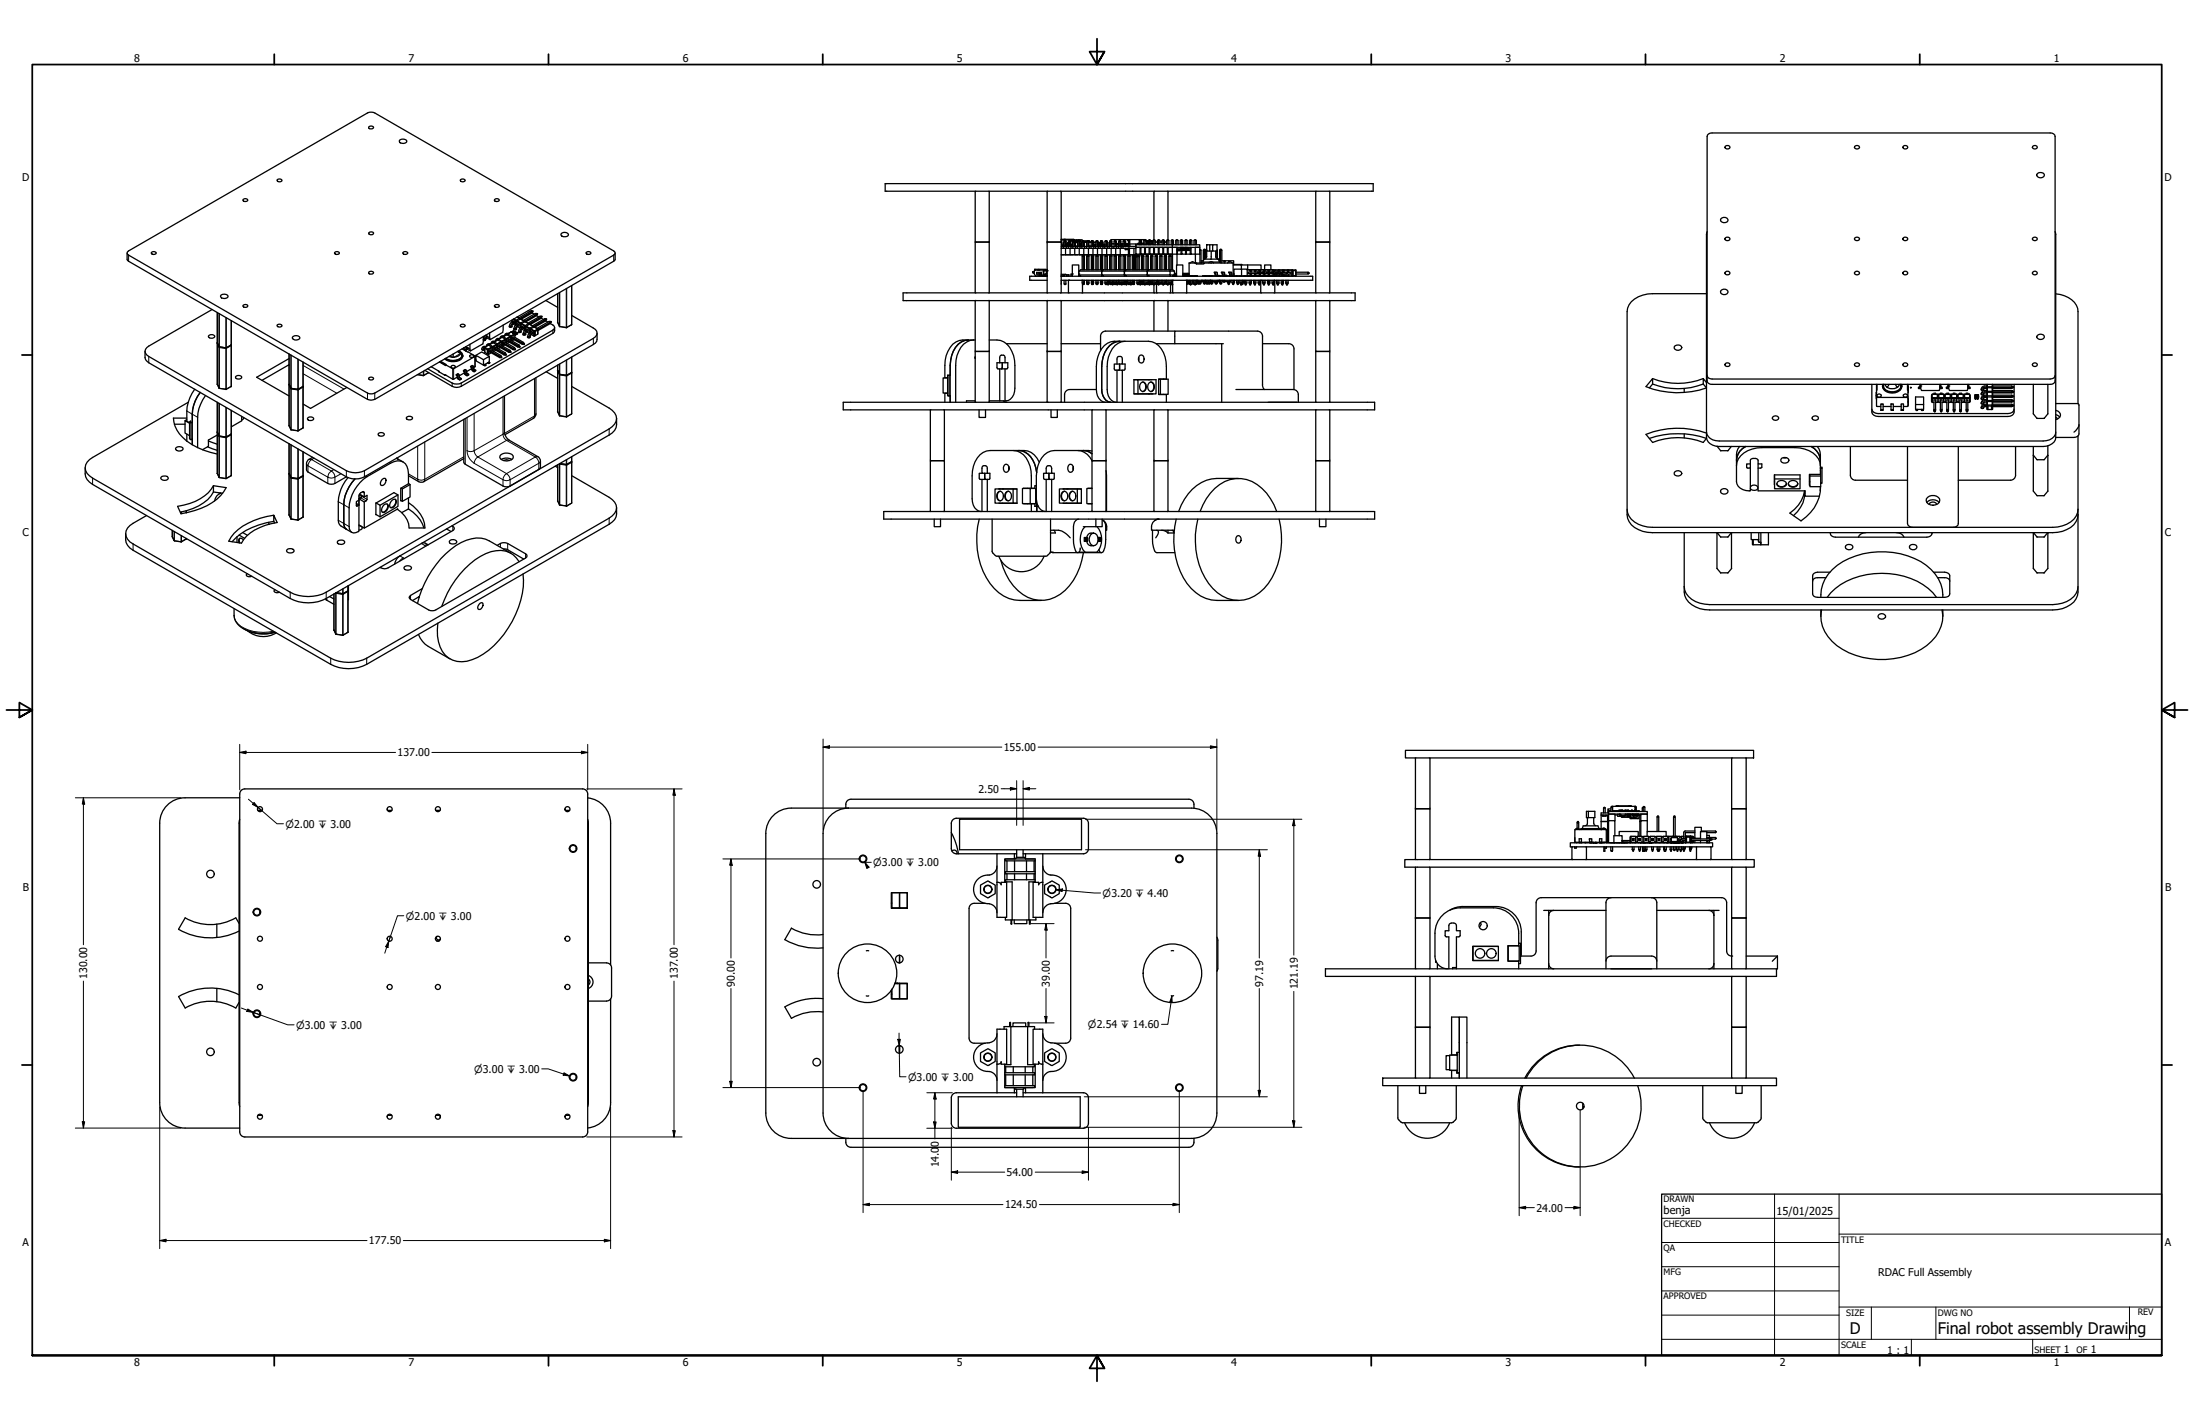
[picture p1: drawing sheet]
<svg xmlns="http://www.w3.org/2000/svg" width="864mm" height="559mm" viewBox="0 0 864 559" stroke-linecap="round" stroke-linejoin="round" font-family="sans-serif">
<defs><g id="words">
<g font-size="6.3">
<text x="728.1" y="524.9">D</text>
<text x="762.8" y="525">Final robot assembly Drawing</text>
</g>
<g font-size="4.3">
<text x="654.8" y="477.8">benja</text>
<text x="699.3" y="478">15/01/2025</text>
</g>
<g font-size="4.2">
<text x="52.8" y="24.4">8</text>
<text x="160.8" y="24.4">7</text>
<text x="268.7" y="24.4">6</text>
<text x="376.7" y="24.4">5</text>
<text x="484.6" y="24.4">4</text>
<text x="592.6" y="24.4">3</text>
<text x="700.5" y="24.4">2</text>
<text x="808.5" y="24.4">1</text>
<text x="8.8" y="71.4">D</text>
<text x="852" y="71.4">D</text>
<text x="8.9" y="211.1">C</text>
<text x="852.2" y="211.1">C</text>
<text x="156.5" y="297.6">137.00</text>
<text x="395.1" y="295.5">155.00</text>
<text x="385.1" y="311.9">2.50</text>
<text x="9" y="350.8">B</text>
<text x="852.2" y="350.8">B</text>
<text x="34.4" y="385.3" transform="rotate(-90 34.4 385.3)">130.00</text>
<text x="266.8" y="385.3" transform="rotate(-90 266.8 385.3)">137.00</text>
<text x="289.2" y="388.2" transform="rotate(-90 289.2 388.2)">90.00</text>
<text x="413.3" y="388.2" transform="rotate(-90 413.3 388.2)">39.00</text>
<text x="497.2" y="388.2" transform="rotate(-90 497.2 388.2)">97.19</text>
<text x="510.8" y="389.4" transform="rotate(-90 510.8 389.4)">121.19</text>
<text x="369.5" y="451.3" transform="rotate(-90 369.5 451.3)">0</text>
<text x="369.5" y="459.4" transform="rotate(-90 369.5 459.4)">14.0</text>
<text x="396.2" y="462.8">54.00</text>
<text x="395.6" y="475.6">124.50</text>
<text x="604.8" y="476.8">24.00</text>
<text x="8.9" y="490.5">A</text>
<text x="145.2" y="489.7">177.50</text>
<text x="852.2" y="490.5">A</text>
<text x="739.3" y="502.1">RDAC Full Assembly</text>
<text x="742.9" y="532.6">1 : 1</text>
<text x="812.4" y="532.6">1</text>
<text x="823" y="532.6">1</text>
<text x="52.8" y="537.5">8</text>
<text x="160.8" y="537.5">7</text>
<text x="268.7" y="537.5">6</text>
<text x="376.7" y="537.5">5</text>
<text x="484.6" y="537.5">4</text>
<text x="592.6" y="537.5">3</text>
<text x="700.5" y="537.5">2</text>
<text x="808.5" y="537.5">1</text>
</g>
<g font-size="3.9">
<text x="112.3" y="325.7">⌀2.00 ↧ 3.00</text>
<text x="343.7" y="340.9">⌀3.00 ↧ 3.00</text>
<text x="434" y="352.9">⌀3.20 ↧ 4.40</text>
<text x="159.8" y="361.9">⌀2.00 ↧ 3.00</text>
<text x="116.5" y="404.8">⌀3.00 ↧ 3.00</text>
<text x="428.2" y="404.6">⌀2.54 ↧ 14.60</text>
<text x="186.6" y="422.1">⌀3.00 ↧ 3.00</text>
<text x="357.4" y="425.3">⌀3.00 ↧ 3.00</text>
</g>
<g font-size="3.5">
<text x="654.8" y="473.2">DRAWN</text>
<text x="654.8" y="482.8">CHECKED</text>
<text x="724.7" y="488.9">TITLE</text>
<text x="654.8" y="492.3">QA</text>
<text x="654.8" y="501.8">MFG</text>
<text x="654.8" y="511.4">APPROVED</text>
<text x="726.7" y="517.7">SIZE</text>
<text x="762.8" y="517.7">DWG NO</text>
<text x="841.4" y="517.7">REV</text>
<text x="724.7" y="530.4">SCALE</text>
<text x="800.9" y="532.6">SHEET</text>
<text x="817.4" y="532.6">OF</text>
</g>
</g></defs>
<!-- layer: Visible (ANSI) -->
<g fill="none" stroke="#000" stroke-width=".51">
<path d="M145.2 49.9a1.29 1.29 0 0 1 1.9 .2 1.11 1.11 0 0 1-2 .2zM157.4 55.1a2.08 2.08 0 0 1 2.7 .4 1.62 1.62 0 0 1-1.5 1 1.62 1.62 0 0 1-1.4-1.1zM672.1 53.1l1.1-.7 .7-.1h133.1a1.7 1.7 0 0 1 1.9 1.4v96.2a1.7 1.7 0 0 1-1.9 1.4h-133.1a1.7 1.7 0 0 1-1.9-1.4zM679.1 57.5a1.12 1.12 0 0 1 1.9 .5 1.1 1.1 0 0 1-1 .7 1.1 1.1 0 0 1-1.1-.7zM730.1 57.5a1.12 1.12 0 0 1 1.9 .5 1.1 1.1 0 0 1-1.1 .7 1.1 1.1 0 0 1-1-.7zM749.2 57.5a1.08 1.08 0 0 1 1.8 .5 1.1 1.1 0 0 1-1.8 .4zM800.2 57.5a1.08 1.08 0 0 1 1.7 .5 1.06 1.06 0 0 1-.9 .6 1.06 1.06 0 0 1-1-.6zM95.7 78.5a1.02 1.02 0 0 1 1-.3 1.02 1.02 0 0 1 .8 .8 1.36 1.36 0 0 1-1.9-.1zM109.1 70.7a1.29 1.29 0 0 1 1.9 .2l-.1 .3a1.29 1.29 0 0 1-1.9-.1zM181.2 70.7a1.29 1.29 0 0 1 1.9 .2 .99 .99 0 0 1-1 .7 .99 .99 0 0 1-.9-.9zM194.7 78.5a1.02 1.02 0 0 1 1-.3 1.02 1.02 0 0 1 .8 .8 1.36 1.36 0 0 1-1.9-.1zM348.4 72.3h192.1v2.9h-192.1z"/>
<path d="M384.1 75.2l-.2 .3v19.6l.2 .2M389.2 75.2l.2 .3M389.4 75.5v19.6M412.2 75.5v19.6M412.3 75.2l-.2 .3M417.5 75.2l.2 .3v19.6l-.2 .2M454.4 75.2l-.2 .3 .1 19.1h-.5v1.7M459.6 75.2l.2 .3M459.7 75.5v18.9M517.9 75.5v19.6M518.1 75.2l-.3 .3M523.2 75.2l.2 .3v19.6l-.2 .2"/>
<path d="M801.9 68.4a1.59 1.59 0 0 1 1.6-.5 1.59 1.59 0 0 1 1.2 1.3 1.65 1.65 0 0 1-1.6 .8 1.65 1.65 0 0 1-1.4-1.1zM50 99.6v2.4l.6 .8 94.1 54.4a3.4 3.4 0 0 0 2.8 0l94.1-54.4 .5-.8v-2.4M50.2 99.1l94.5-54.6a3.4 3.4 0 0 1 2.8 0l94.1 54.2 .5 .9-.5 .8-94.1 54.3a3.4 3.4 0 0 1-2.8 0l-94.1-54.3-.4-.4zM59.6 99.3a1.31 1.31 0 0 1 1.9 .2 1.15 1.15 0 0 1-2 .1zM131.8 99.3a1.02 1.02 0 0 1 1-.3 1.02 1.02 0 0 1 .7 .8 1.29 1.29 0 0 1-1.9-.2zM145.2 91.6a1.36 1.36 0 0 1 1.9 .1l-.2 .4a1.23 1.23 0 0 1-1.8-.2zM158.6 99.3a1.31 1.31 0 0 1 1.9 .2 1.15 1.15 0 0 1-2 .1zM221.1 91.8a1.93 1.93 0 0 1 2.7 .5 1.63 1.63 0 0 1-1.6 .9 1.63 1.63 0 0 1-1.4-1.1zM230.8 99.3a1.02 1.02 0 0 1 1-.3 1.02 1.02 0 0 1 .7 .8 1.29 1.29 0 0 1-1.9-.2zM383.9 95.5v19.6M383.9 95.5l.1-.3h5.2l.2 .3M389.4 95.5v19.6"/>
<path d="M389.4 95.1l-.2 .2M412.1 95.1l.2 .2M412.2 95.5v19.6M412.3 95.3l-.2 .2M412.4 95.2h5.1M417.5 95.3l.2 .2M417.7 97h21.8M417.7 94.9l.3 2.8M417.7 97.7h22.7M417.7 95.5v19.6M417.7 94.8l.2 .1M417.9 96.1l.1 .5"/>
<path d="M417.9 96.6h.3v.4M417.9 94.4h4M417.9 94.4l-.2 .1M418.1 96.6v.4M418.5 96.5v-1l.3-.1-.1 1.1M418.6 94.4l.3-.2-.1 .2M418.7 97v.7M418.8 96.8h-.6l.2 .1M418.8 96.8h-.6l.3 .1M418.8 96.5h-.5l-.1 .3M418.8 94.9v2h-.3M418.8 94.2h.6"/>
<path d="M419.2 97v-2.1h.5v2.8M419.2 94.7l-.4 .2h.9M419.3 94.2v.2M419.4 97.7v2.6M419.7 96.2h.3v.8M419.9 96.2l.3-.6 .4 1.2h-.6M420 97h.1M420 96.5l.4 .3M420.2 95.6l.2 1.1M420.2 95.7v.8M420.2 95.6h.1M420.5 97v.7"/>
<path d="M420.6 94.9v2h-.6M421.2 97.7v2.6M421.4 94.4l-.4 .5h-.4h.8M421.6 97v.7M421.7 96.2h-.3h.3v.8M421.7 96.2l.2 .8M421.7 96.9l-.3 .1v-2.1h-.4v2.1M421.7 96.2v.7M421.8 94.4l.1 .1M421.9 94.4l.4-.2-.1 .2M421.9 96.9h.1M421.9 94.5l.5 .4"/>
<path d="M422 96.8l-.1 .1M422 94.2h-4.3l.3 .2M422 96.3h.1M422 96.8h.1M422.1 95.6v1.3M422.1 96.7v.1M422.1 96.1l-.2 .3M422.1 96.4l-.2 .1M422.1 94.7l.2 .2M422.1 95.2l-.3-.4 .5 .5M422.1 95.5h.2M422.2 95.6h-.1"/>
<path d="M422.2 94.4l.3 .4M422.2 94.4l-.3 .1M422.2 94.4h.6M422.2 94.2h.5M422.3 97v.7M422.3 94.9v2.1l-.2-.1M422.3 95v.5M422.7 94.2v.2M422.8 97v-2.1h.5v2.1M422.8 94.7l-.5 .2h1M422.8 94.4h.1M422.8 94.4l1.1 .2v.6l-.6 .1"/>
<path d="M422.8 94.4l.3 .5M423 94.6l.7 .1v.6M423 97.7v2.6M423.3 95.5h.9M423.3 95.1h.5M423.4 97v.7M423.6 94.4h2.2l.4 .3M424.1 97v.7M424.2 94.9v2.1h-.9M424.2 94.4l.3 .3M424.6 94.4l-.2 .1M424.6 97v-2.1h.5v2.8"/>
<path d="M424.6 94.7l-.4 .2h.9M424.8 94.4l-.3 .2 .3 .1M424.8 97.7v2.6M425.1 94.4l-.3 .2M425.1 95.8h.5M425.1 96.2h.2M425.1 95.1l.3-.3-.3 .4M425.6 94.4l-.7 .5M425.8 96.2l-.2 .8-.3-.8v.8M425.8 95.3v2.4M426 95.3h-.4l-.2 .9M426 94.9v2.1"/>
<path d="M426.4 97v-2.1h.4l.1 2.8M426.4 94.7l-.4 .2h.8M426.6 97.7v2.6M426.8 95.3h.9zM427.7 97v.7M427.7 94.9v2.1M428 94.8h-.9l-.1 .5M428.2 94.7l-.5 .2h.9M428.4 94.8h.5v.5M428.4 97.7v2.6M428.6 95.3h.9M428.8 97v.7"/>
<path d="M428.9 96.9l-.3 .1v-2.1h-.4v2.1M429.5 97v.7M429.5 94.9v2l-.2 .1M430 97v-2.1h.5v2.1M430 94.7l-.5 .2h1M430.2 97.7v2.6M430.5 95.5h.9M430.5 96.2h.2v.8M430.5 95.3h.9M430.5 97v.7M430.7 96.2h.4v.8v-.8h.3M431.2 97v.7"/>
<path d="M431.4 94.9v2.1M431.8 97v-2.1h.4v2.1M431.8 94.7l-.4 .2h.8M432 97.7v2.6M432.2 95.5h.9M432.2 96.9v-.7h.4v.8M432.3 97v.7M432.5 95.6h.1M432.9 96.2v-.6h-.3v.6h.3l.2 .7M432.9 96.2l.2 .8M432.9 96.2h.2M433.1 97v.7"/>
<path d="M433.1 94.9v2.1M433.6 97v-2.1h.4v2.1M433.6 94.7l-.5 .2h.9M433.8 97.7v2.6M434 96.2h.3v.8M434 95.5h.1M434.1 95.6h.1M434.1 95.6v.6M434.1 97v.7M434.3 96.2h.5M434.5 96.2h.3v.7l-.3 .1zM434.8 97v.7"/>
<path d="M434.9 96.2l-.1 .7M434.9 94.9v2.1M435.4 97v-2.1h.5v2.1M435.4 94.7l-.5 .2h1M435.6 97.7v2.6M435.9 95.6h.9M435.9 97v.7M436.6 97v.7M436.8 96h-.3v1M436.8 94.9v2.1M437.2 97v-2.1h.4v2.1M437.2 94.7l-.4 .2h.8"/>
<path d="M437.4 97.7v2.6M437.6 96h.9M437.6 95.8h.9M437.7 97v.7M438.4 97v.7M438.5 94.9v2.1M439 94.7l-.5 .2h.9M439.2 97.7v2.6M439.4 96h.9M439.4 95.8h.9M439.4 96.1h.1M439.5 97v.7"/>
<path d="M439.5 96.1h.7M439.5 96.1v.8M439.5 96.9l-.1-2h-.4v2.1M439.5 96.9v.1M440.2 96.1v.1M440.2 97v.7h1.1v-.7M440.2 96.9h.1M440.3 94.9v2.1M440.8 94.7l-.5 .2h.9M440.9 97.7v2.6M441.1 97.7h1.1M441.2 96h.9"/>
<path d="M441.2 95.8h.9M441.4 97l-.2-.8h.4v.8M441.4 96.9l-.2 .1v-2.1h-.4v2.1M441.6 96.2h.4v.8M442 97v.7h5.1M442.1 94.9v2.1M442.6 94.7l-.5 .2h.9M442.9 97.7v.5h1.1v-.5M443 96h4.1v1h-7.6M443 96.2h.4v.8M443 94.9h-.4v2.1M443 95.8h1.5"/>
<path d="M443 94.9v2.1M443 97.7v.5M443.5 95.8v.2M443.9 96.9v-.7h-.3v.8M443.9 96.2h.3M443.9 95.8v.2M444 94.7l.3 1.1M444.1 94.7l.3 .4v.9M444.2 96.2h-.3v.8M444.2 96.2l.2 1.5M444.2 96.2v.7h-.3M444.2 97.7v2.6"/>
<path d="M444.2 94.3l.2 .2-.4 .2M444.2 94.3l-.2 .4M444.2 94.3h-6.8l-.3 .4M444.3 95.1h.1M444.4 96.2h.4v.8M444.4 94.5h.1M444.4 94.5l.1 1.5M444.6 97.7v2.6M446.3 97.7v2.6M447.1 96.3h25.1v1h-25.1zM447.1 96h1.3M448.1 95.8l-.2 .2"/>
<path d="M448.4 95.8h-.3v.2M448.4 94.6l.4-.2 .5 .2M448.8 97.3h-1.7v2.7h1.8M448.9 96.3v-1.7h.4v1.7M448.9 94.4v.2h-.5v1.7M449.1 97.6l-.3-.3v2.7l.3-.2M449.3 96h.9M449.7 96v-.2h.5v.2M449.7 95.8l-.2 .2M450.2 95.8h.1M450.2 94.6l.4-.2 .6 .2M450.5 97.3h-1.4v2.7h1.4"/>
<path d="M450.7 96.3v-1.7h.5v1.7M450.7 94.4v.2h-.5v1.7M450.8 97.6l-.3-.3v2.7l.3-.2M450.9 94.5l-6.5-.2 .3 .4v1.3M451.2 94.9l.3-.2-.3 .2v.9M451.2 96h.8v-1.1h-.5v1.1M451.2 95.8h.1M451.2 95.1h.1M451.5 94.7l.5 .2M452 94.6l.4-.2 .5 .2M452.3 97.3h-1.5v2.7h1.5M452.5 96.3v-1.7h.4v1.7"/>
<path d="M452.5 94.4v.2h-.5v1.7M452.6 97.6l-.3-.3v2.7l.3-.2M452.9 94.9l.4-.2-.4 .2M452.9 96h.9M453.3 96v-1.1h.5v1.1M453.3 94.7l.5 .2M453.8 94.6l.4-.2 .5 .2M454.1 97.3h-1.5v2.7h1.5M454.3 96.3v-1.7h.4v1.7M454.4 97.6l-.3-.3v2.7l.3-.2M454.7 95.2h.9M455.6 94.6l.4-.2 .6 .2"/>
<path d="M455.9 97.3h-1.5v2.7h1.5M456.1 96.3v-1.7h.5v1.7M456.1 94.4v.2h-.5v1.7M456.2 97.6l-.3-.3v2.7l.3-.2M456.6 95.2h.8M457.4 94.6l.4-.2 .5 .2M457.7 97.3h-1.5v2.7h1.5M457.9 96.3v-1.7h.4v1.7M457.9 94.4v.2h-.5v1.7M458 97.6l-.3-.3v2.7l.3-.2M458.3 95.2h.9M459.2 94.6l.3-.2 .6 .2"/>
<path d="M459.5 97.3h-1.5v2.7h1.5M459.7 96.3v-1.7h.4v1.7M459.7 94.4v.2h-.5v1.7M459.8 97.6l-.3-.3v2.7l.3-.2M461 94.6l.4-.2 .5 .2M461.5 94.4v.2h-.5v1.7M461.9 96.3v-1.7h-.4v5.4h-1.7v-2.7h3.4v2.7M462.8 94.6l.4-.2 .5 .2M463.2 96.3v-1.7h.5v1.7M463.2 94.4v.2h-.4v1.7M463.2 98h.3M463.4 98.7v1.3h1.8"/>
<path d="M463.4 99.8l-.2 .1M463.5 97.3v.7h.9M463.6 98v.3h-.4M463.6 98.2h1.3M464.4 98.5l-1.2 .2M464.6 94.6l.3-.2 .6 .2M464.8 97.3v.7h-1M464.8 97.5h.5M464.8 97.4v.1M464.8 97.3v.2M464.9 98.2l.3 .1zM464.9 97.5v.7"/>
<path d="M465.1 96.3v-1.7h.4v1.7M465.1 94.4v.2h-.5v1.7M465.2 98.6v1.4h1.8M465.2 98.3h.1M465.2 97.3v.1M465.3 97.5l-.1 .7M465.3 97.4l-.2 .1M465.4 97.3l-.1 .2M465.5 97.3l-.2 1M465.5 97.5h.9M465.6 98.2l-.1 .1M465.6 98.2l.2 .1h-.5"/>
<path d="M465.6 98.2l.1-.7 .1 .7M465.8 97.9h.4M465.8 98.3h-2.2h1.3v1.7l.3-.2M465.8 97.3v.2M466.1 97.3l.1 .5M466.2 97.8l.2 .2M466.2 97.8h.4M466.4 94.6l.3-.2 .6 .2M466.6 97.8l-.1-.5 .4 .6M466.6 97.8l.2 .2h-1M466.7 98.6v1.4l.3-.2M466.9 97.9l.1 .1z"/>
<path d="M466.9 97.5l-.2-.2 1.3 .2 .1 .4M466.9 96.3v-1.7h.4v1.7M466.9 94.4v.2h-.5v1.7M467 97.3h.2M467 98.6v1.4h1.8M467 97.5v.4h1.1l-1.1 .1M467 98v.6M467.4 97.5h.2M468.1 98l-.2 .6-2.9-.1M468.2 94.6l.4-.2 .5 .2M468.6 96.3v-1.7h.5v1.7M468.6 94.4v.2h-.4v1.7"/>
<path d="M468.8 97.3v2.7h1.7M468.8 97.6l-.3-.3v2.7l.3-.2M470 94.6l.3-.2 .6 .2M470.5 96.3v-1.7h.4v1.7M470.5 94.4v.2h-.5v1.7M472.2 98.5l.1 1.5M472.2 98.1h.1M472.8 98.5l-.5-.4v.4h.5v5M474.1 98.1l-.5 .4M474.5 98.5l-.4-.4v.4h.4v3.2M475 96.3h1.2v2.5h-1.2zM475 98.8l-.1 2.6-1 .6"/>
<path d="M475 98.5h-.3v3.1M475 98.1l-.3 .4M476.2 98.8h1.1M476.2 96.3h1.1M476.8 98.8v3.2M477.3 96.3h1.7v2.5h-1.7zM478.5 98.8l.2 2.6 .9 .6M478.7 98.8v2.7M479 98.5l.2 3.4M479 98.4l.2 .1M480.5 98.1l-.4 .4M480.9 98.5l-.4-.4v.4h.4v5"/>
<path d="M517.8 95.5l.3-.3h5.1l.2 .3M517.8 95.1l.3 .2M517.9 95.5v19.6M523.4 95.5v19.6M672 91.1l-.3 1.2v77.8a4.5 4.5 0 0 0 5 5.6h127.5a4.5 4.5 0 0 0 5-3.6M677.4 86.1a1.54 1.54 0 0 1 1.6-.6 1.54 1.54 0 0 1 1.1 1.4 1.64 1.64 0 0 1-1.5 .7 1.64 1.64 0 0 1-1.4-1zM679.1 93.6a1.12 1.12 0 0 1 1.9 .4 1.1 1.1 0 0 1-1 .7 1.1 1.1 0 0 1-1.1-.7zM730.1 93.6a1.12 1.12 0 0 1 1.9 .4 1.1 1.1 0 0 1-1.1 .7 1.1 1.1 0 0 1-1-.7zM749.2 93.6a1.08 1.08 0 0 1 1.8 .4 1.1 1.1 0 0 1-1.8 .4zM800.2 93.6a1.08 1.08 0 0 1 1.7 .4 1.06 1.06 0 0 1-.9 .7 1.06 1.06 0 0 1-1-.7zM808.9 91.1l.3 1.2v79.8M87.1 116.1a2 2 0 0 1 2.7 .5 1.64 1.64 0 0 1-1.5 .9 1.64 1.64 0 0 1-1.5-1z"/>
<path d="M145.2 107.1a1.29 1.29 0 0 1 1.9 .2 1.11 1.11 0 0 1-2 .1zM214.8 118.2l4.7 2.8M219.5 115.6v11.3M225 112.4v15.4l-2 1.2-2.7-.5M355.5 115.3h177.9v3h-177.9zM383.9 115.1l.2 .2M384.1 118.2l-.2 .3v19.5l.2 .3M389.2 118.2l.2 .3M389.4 118.5v19.5M389.4 115.1l-.2 .2M406.5 107.2l.6 .2 .1 .5 .6 .8M406.5 107.1v.1"/>
<path d="M406.7 106.9v.5zM406.7 107.4h.1M406.7 106.9h.1M407.4 106l-.2 .4M407.6 108.6l-.1 .1M408.2 108.1v-1v1.6M408.9 108.7l.1-1.6 .1 1.6M408.9 106.1l.2 .2M408.9 106.1l-.2 .2M409 106l-.6 .3M409 106l.1 .1M409.1 108.5h.5"/>
<path d="M409.1 107.6l.7 1.1M409.8 107.1l.3 1.4 1.1 .1M409.8 107.8h.2M410.1 108.5h.9M410.9 108.5l.9 .1 .1-.4v.3h.3h-.3M411 106.3h.8l.4 .3v-.3h-.5M411 106.3l-.3 .1v1.2l.3 .8M411 106.3h-3.6l-.3 .6-.6 .2M411 108.4h-.7l-.7-1.3v.8l.7 .8M411.4 108.6v.1M411.4 107.9l-.1 .3h.9M411.7 108.7h.1"/>
<path d="M411.8 106.6h-1l.2 1.9M411.8 106.6l.1 .3M411.8 106.2l-.1-.2h-4.3l.1 .3M411.8 106.3h.1M411.8 106.6h.1M411.9 106.6v.8l-.4 .5h-.5M411.9 107.5h.1M412.1 108.5v.1M412.1 115.1l.2 .2M412.2 107.5l-.7 .7M412.2 106l-.3 .2M412.2 108.7h-6.9v1.6h6.9"/>
<path d="M412.2 106.2h-.1M412.2 106.7l-.1 .2M412.2 118.5v19.5M412.3 118.2l-.2 .3M417.5 118.2l.2 .3v19.5l-.2 .3 .2 .2v19.6l-.2 .2M417.7 115.1l-.2 .2M417.7 100.3h24.9M417.7 108.7h99v1.6h-98.9l-.1 1.6M417.7 108.5h.1M417.7 107.9l1.8 .2M417.8 111.5h.1M418.8 110.3l.2 1.7"/>
<path d="M418.8 108.5l-.5 .2M418.8 108.2v.4M418.9 108.1h1.5M418.9 111.5h.1M418.9 108.7h.1M418.9 108.1v.1M419 111.9v.1M419.5 111.9l-.5 .1M419.5 111.5h.1M419.5 110.3v1.7M419.8 108.1l.1 .6M419.9 108.7h-.1"/>
<path d="M420.4 108.1l.4 .1M420.4 108.1v.6M420.6 110.5v4.6M420.6 115.1l.2 .2M420.8 108.2l-.1 .5M420.8 110.2l-.2 .3M421.4 100.3h1.1M421.5 108.7v-.9h.6v.9v-4.4h2.5v4.4M423.2 100.3h1M424.6 108.2v-1.5h9v1.5h-9l.8 .5M424.7 108.2v.5M424.9 100.3h1.1"/>
<path d="M425.9 110.2h.1M426 100.8l.4-.5v.5h-.4v5.4M426 110.3v1M426.1 111.8v.2M426.1 111.6v3.5M426.1 115.1l-.2 .2M426.1 111.9l.1 .1M426.4 110.3v1h.4M426.4 100.3l.4 .5M426.7 111.9l-.5 .1M426.7 111.5v.5M426.8 100.8h-.4v5.4"/>
<path d="M426.8 111.3l-.1 .5h-.3v-.5h-.4l.4 .5M426.8 100.8v5.4M426.8 110.3v1M427.7 100.8l.5-.5v.5h-.5v5.4M427.7 110.3v1M427.9 111.5v.5M427.9 111.9l.1 .1M428.2 110.3v1h.4M428.2 100.3l.4 .5M428.4 111.9v.1M428.5 111.5h.1M428.6 111.5l-.2 .5h-.4"/>
<path d="M428.6 100.8h-.4v5.4M428.6 111.3l-.2 .5h-.2v-.5h-.5l.5 .5M428.6 100.8v5.4M428.6 110.3v1M429.6 100.8l.4-.5v.5h-.4v5.4M429.6 110.3v1M429.6 111.5l.2 .5 .4-.1M429.8 111.9v.1M430 110.3v1h.5M430 100.3l.5 .5M430.3 111.5v.5M430.5 100.8h-.5v5.4"/>
<path d="M430.5 111.3l-.3 .5-.2-.5h-.4l.4 .5M430.5 100.8v5.4M430.5 110.3v1M431.4 100.8l.4-.5v.5h-.4v5.4M431.4 110.3v1M431.4 111.5l.1 .5M431.5 111.5h.1M431.5 111.9h.6M431.8 110.3v1h.4M431.8 100.3l.4 .5M432.1 111.5v.5M432.2 100.8h-.4v5.4"/>
<path d="M432.2 111.3l-.2 .5-.2-.5h-.4l.4 .5M432.2 100.8v5.4M432.2 110.3v1M433.1 100.8l.5-.5v.5h-.5v5.4M433.1 110.3v1M433.3 111.5v.5M433.3 111.9h.5M433.6 110.3v1h.4M433.6 100.3l.4 .5M433.6 108.7v-2h9v1.5h-9l.7 .5M433.6 106.2v.5l.7-.5M433.9 111.5h.1"/>
<path d="M434 111.5l-.2 .5M434 100.8h-.4v5.4M434 111.3l-.2 .5h-.2v-.5h-.5l.5 .5M434 100.8v5.4M434 110.3v1M434.3 106.2h9.1M434.3 106.2h-8.9l-.8 .5M434.9 100.8l.5-.5v.5h-.5v5.4M434.9 110.3v1M435 111.5l.2 .5h.4l.1-.5M435.2 111.9v.1M435.4 110.3v1h.5"/>
<path d="M435.4 100.3l.5 .5M435.6 111.9v.1M435.8 111.4l.4 .7M435.9 111.3h.3v.8l.4-.8M435.9 100.8h-.5v5.4M435.9 111.3l-.3 .5h-.2v-.5h-.5l.5 .5M435.9 100.8v5.4M435.9 110.3v1M436.2 110.3v1h.4v-1M436.8 100.8l.4-.5v.5h-.4v5.4M436.8 110.3v1M436.8 111.5l.1 .5h.5l.1-.5"/>
<path d="M436.9 111.9l.1 .1M437.2 110.3v1h.4M437.2 100.3l.4 .5M437.4 111.9v.1M437.6 111.4l.4 .7M437.6 100.8h-.4v5.4M437.6 111.3l-.2 .5-.2-.5h-.4l.4 .5M437.6 100.8v5.4M437.6 110.3v1M438 110.3v1h-.4M438 111.3h.4l-.3 .8zM438.4 110.3v1"/>
<path d="M438.5 100.8l.5-.5v.5h-.5v5.4M438.5 110.3v1M438.6 111.5l.1 .5M438.7 111.5h.1M438.7 111.9l.5 .1M439 110.3v1h.4M439 100.3l.4 .5M439.2 111.9v.1M439.3 111.5l-.1 .5M439.4 111.4l.3 .7M439.4 100.8h-.4v5.4M439.4 111.3l-.2 .5h-.2v-.5h-.5l.5 .5"/>
<path d="M439.4 100.8v5.4M439.4 110.3v1M439.7 110.3v1h-.3M439.7 111.3h.5l-.3 .8zM440.2 110.3v1M440.3 100.8l.5-.5v.5h-.5v5.4M440.4 111.5l.1 .5M440.8 110.3v1h.4M440.8 100.3l.4 .5M441 111.9v.1M441.1 111.5h.1M441.1 111.5l-.1 .5-.5-.1"/>
<path d="M441.1 111.4l.5 .7M441.2 100.8h-.4v5.4M441.2 111.3l-.2 .5h-.2v-.5h-.5l.5 .5M441.2 100.8v5.4M441.2 110.3v1M441.6 110.3v1h-.4M441.6 111.3h.4l-.3 .8zM442 110.3v1M442.1 100.8l.5-.5v.5h-.5v5.4M442.1 110.3v1M442.2 111.5l.1 .5M442.6 110.3v1h.4"/>
<path d="M442.6 108.7v-2h9v1.5h-9l.8 .5M442.8 111.9v.1M442.9 111.5l-.1 .5-.5-.1M442.9 100.3h1.1M443 111.4l.4 .7M443 100.8l-.4-.5h1.8l.4 .5M443 100.8h-.4v5.9l.8-.5M443 111.3l-.2 .5-.2-.5h-.5l.5 .5M443 100.8v5.4M443 110.3v1M443.4 110.3v1h-.4M443.4 111.3h.4l-.3 .8z"/>
<path d="M443.4 106.2h8.9M443.8 110.3v1M443.9 100.8l.5-.5v.5h-.5v5.4M443.9 110.3v1M444 111.5l.1 .5M444.1 111.5h.1M444.1 111.9l.5 .1M444.4 110.3v1h.4M444.4 100.3h2.6M444.6 111.9v.1M444.7 111.5l-.1 .5M444.8 111.4l.3 .7"/>
<path d="M444.8 100.8h-.4v5.4M444.8 111.3l-.2 .5-.2-.5h-.5l.5 .5M444.8 100.8v5.4M444.8 110.3v1M445.1 110.3v1h-.3M445.1 111.3h.5l-.3 .8zM445.6 110.3v1M445.7 100.8l.5-.5v.5h-.5v5.4M445.8 111.5l.1 .5M445.9 111.9l.4 .1M446.2 110.3v1h.4M446.2 100.3l.4 .5"/>
<path d="M446.4 111.9v.1M446.5 111.5h.1M446.5 111.5l-.1 .5M446.6 100.8h-.4v5.4M446.6 111.3l-.2 .5h-.2v-.5h-.5l.5 .5M446.6 100.8v5.4M446.6 110.3v1M447.1 100l.4 1.1M447.5 100.8l.4-.5v.5h-.4v5.4M447.5 101.2l-.5-1.2v6.2M447.5 110.3v1M447.6 111.5l.1 .5"/>
<path d="M447.9 110.3v1h.5l-.2 .5h-.3v-.5h-.4l.4 .5M447.9 100.3l.5 .5M448.2 111.9v.1M448.3 111.5l-.1 .5-.5-.1M448.4 100.8h-.5v5.4M448.4 101.3l.5-1.3h12.6v6.2M448.4 100.8v5.4M448.4 110.3v1.5M448.9 110.3v1.5h-.5l.5 .3v-.3h.4v-.4M449.3 100.8l.5-.5v.5h-.5v5.4M449.3 111.8l-.4 .3M449.3 110.3v1"/>
<path d="M449.4 111.5l.1 .5M449.5 111.9v.1M449.8 110.3v1h.4l-.2 .5-.2-.5h-.5l.5 .5M449.8 100.3l.4 .5M450 111.9l-.1 .1M450.1 111.5l-.1 .5h-.5M450.2 100.8h-.4v5.4M450.2 100.8v5.4M450.2 110.3v1.5M450.7 110.3v1.5h-.5l.5 .3v-.3h.4v-.4M451.1 100.8l.4-.5v.5h-.4v5.4M451.1 111.8l-.4 .3"/>
<path d="M451.1 110.3v1M451.2 111.5l.1 .4M451.4 112h.3M451.5 110.3v1h.5l-.2 .5h-.3v-.5h-.4l.4 .5M451.5 100.3l.5 .5M451.6 108.7v-2h9v1.5h-9l.7 .5M451.8 111.9v.1M451.9 111.5l-.1 .5M452 100.8h-.5l.1 5.9 .7-.5M452 100.8v5.4M452 110.3v1.5M452.3 106.2h9.3l.7 .5"/>
<path d="M452.4 110.3v1.5h-.4l.4 .3v-.3h.5v-.4M452.9 100.8l.4-.5v.5h-.4v5.4M452.9 110.3v1M452.9 111.8l-.5 .3M453 111.5l.1 .4M453.3 110.3v1h.5M453.3 100.3l.5 .5M453.6 111.9l-.1 .1M453.6 111.5h.1M453.7 111.5l-.1 .5h-.5M453.8 100.8h-.5v5.4M453.8 111.3l-.2 .5h-.3v-.5h-.4l.4 .5"/>
<path d="M453.8 100.8v5.4M453.8 110.3v1M453.8 110.3v1.5M454.2 115.1l.2 .2M454.3 110.3v1.5h-.5l.5 .3v-.3h.4v-.4M454.4 118.2l-.2 .3v11.8M454.7 100.8l.5-.5v.5h-.5v5.4M454.7 110.3v1M454.7 111.8l-.4 .3-.1 3M455.2 110.3v1h.4l-.2 .5-.2-.5h-.5l.5 .5M455.2 100.3l.4 .5M455.2 111.8v3.3"/>
<path d="M455.2 115.1l.3 .2M455.6 100.8h-.4v5.4M455.6 100.8v5.4M455.6 110.3v1.5M456.1 110.3v1.5h-.5l.5 .3v-.3h.4v-.4M456.5 100.8l.4-.5v.5h-.4v5.4M456.5 111.8l-.4 .3M456.5 110.3v1M456.9 110.3v1h.5l-.3 .5-.2-.5h-.4l.4 .5M456.9 100.3l.5 .5M457.4 100.8h-.5v5.4M457.4 100.8v5.4"/>
<path d="M457.4 110.3v1.5M457.8 110.3v1.5h-.4l.4 .3v-.3h.5v-.4M458.3 100.8l.4-.5v.5h-.4v5.4M458.3 110.3v1M458.3 111.4v.4l-.5 .3M458.3 111.8l-.3 .3M458.7 110.3v1h.5l-.2 .5h-.3v-.5h-.4l.4 .5M458.7 100.3l.5 .5M459.2 100.8h-.5v5.4M459.2 100.8v5.4M459.2 110.3v1.5M459.6 118.2l.2 .3"/>
<path d="M459.7 110.3v1.5h-.5l.5 .3v-.3h.4v-.4v.4M459.7 118.5v11.8M460.1 100.8l.4-.5v.5h-.4v5.4M460.1 110.3v1M460.1 111.8l-.4 .3M460.5 110.3v1h.5l-.2 .5h-.3v-.5h-.4l.4 .5M460.5 100.3l.5 .5M460.6 108.7v-.5h1.7l-.7 .5M460.8 115.1l-.3 .2M460.8 111.8v3.3M461 100.8h-.5l.1 5.9h1.7v1.5h.4M461 100.8v5.4"/>
<path d="M461 110.3v1.5M461.5 110.3v1.5h-.5l.3 .3 .3-.3M461.5 112.1h.1M461.5 100h1.8v4.3M461.6 110.5v4.6M461.6 115.1l.2 .2M461.8 110.2l-.2 .3M461.9 108.6v.1M462 108.4l.2 .2M462.2 108.6l.1 .1M462.2 108.4v.3l-.6-.1M462.2 108.4h.1"/>
<path d="M462.3 108.4h.3M462.3 107.6h.8M462.3 108h.6M462.5 108.3h.1M462.5 108.5h.2M462.5 108.6h.2M462.5 108.4h.6M462.5 108.4v.3M462.6 108.7h.1M462.6 108.4h.1M462.6 108.4v.1M462.7 108.4h.3"/>
<path d="M462.7 108.7h-.1M462.7 108.4h.1M462.7 108.2v.5M462.9 108.4h.1M462.9 108.5h.1M462.9 108.4v.3l.1-.3M462.9 108l.1 .4M462.9 108l-.2 .2M463 108.4h.1M463.1 108.7v-4.4h2.5v4.4M463.3 100h.1M465.6 108h1.9l-1 .2-.2 .4"/>
<path d="M465.6 108.6h.2M465.6 108.6l.2 .1M465.6 107.6h1.9M465.6 108.2h.4M466 108.2l-.2 .3h.4M466.2 108l-.2 .2M466.3 108.6l.6 .1M466.4 108.6h1.1M466.4 108.6v.1M466.5 108l-.3 .5 .1 .1M466.6 108v.2M466.7 108.6l.3 .1"/>
<path d="M466.9 110.2l.3 .3M467 108.6h.3M467.1 111.8v.2M467.1 110.5v4.6M467.2 115.1l-.3 .2M467.3 111.3h.3l-.3 .4M467.3 110.3v1.5M467.6 110.3v1M467.6 110.3v1h.5v-1M467.6 111.3l.3 .5 .3-.5M467.8 108.6l-.5 .1M468.1 108.3h-.3v.4l1-.2"/>
<path d="M468.1 107.6h-.6v.4h.6M468.1 108.2h-.6v.4h.3M468.2 110.3l-.1 1.5M468.5 103.5a.96 .96 0 0 1 .9-.5 .96 .96 0 0 1 .9 .5M468.6 108.7h.1M468.6 111.8h-.4l.4 .3M468.6 111.8v.3M468.6 111.8h.5M468.6 110.3v1.5M469.1 111.8l-.5 .3M469.1 110.3v1.5M469.2 108.6h1.4"/>
<path d="M469.4 110.3v1h.4v-1M469.4 111.3l.2 .5 .4-.5M469.4 108.5l-.3 .2M469.5 108.6v.1M470 111.8h.5v.3zM470 108.6v.1M470 110.3v1.5h-.2M470.5 100v-2.7h1.7v2.7M470.5 100h.1M470.5 111.8h.4M470.5 108.6v.1M470.5 110.3v1.5"/>
<path d="M470.5 100h1.8v3.5M470.5 100v3.5M470.5 108.5l.1 .2M470.9 103.5h2.9M470.9 111.8l-.4 .3M470.9 111.3v.1M471 103.5v.4M471 110.3l-.1 1.5M471.2 110.3v1h.5l-.3-1M471.2 111.3l.2 .5h.3v-.5l.4 .5h.2v-.5h.5l-.5 .5M471.6 110.3v.5h1.5M471.9 110.8v.5h.4v-.5"/>
<path d="M472 111.6l-.3 .2M472.8 110.8v.5M472.8 102.6h.8M473 110.3l.1 .5M473.3 110.3v.5M473.6 111.3l.3 .5 .2-.5h.4l-.4 .5M473.8 110.3l-.2 .5h-.5M473.9 102h5.7M473.9 102l-.4 1.1M474 108.5h.4M474.1 101.9v-3.4h-.5v4.1M474.1 110.3v1h-.5v-.6"/>
<path d="M474.5 110.7v.3M474.5 110.3v1M474.6 110.3l.1 .4M474.6 111h.1M474.7 110.3v1h.4v-1M474.7 111.3l.2 .5 .2-.5 .6 .5h.2v-.5h.5l-.5 .5M475 108.5l-.3 .2M475.4 110.3v1h.5v-1M475.4 108.5v.2M475.5 111.4l-.4 .4M475.8 103.5a1.08 1.08 0 0 1 1.9 0M475.9 108.5h.5"/>
<path d="M476.2 103.1h-3.3v.4M476.4 110.7v.3M476.4 110.3v1M476.4 111.3l.3 .5 .2-.5h.5l-.5 .5M476.9 110.3v1h-.5v-1v.4M477 108.5v.1M477.1 110.3l.2 .5M477.3 103.1h3.3v.4M477.4 110.8v.5M477.8 110.8h.5v.5h.4v-.5M478.2 111h.1M478.3 107.1l.3 1.2 .8 .1v.3l-1-.2-.1-1.1h-.3v-.3l1.1 .1 .1 1.1 .8 .1v.3h-.6"/>
<path d="M478.3 111.3l.2 .5h.2v-.5h.5l-.5 .5M478.4 108.5l-5 .2M479.1 110.3l.1 1M479.6 110.7h.4v.3zM479.6 110.6v.1M479.6 110.3l-.1 .5h-2.2M479.6 102l.5 1.1v-4.6h.4v4.6M479.7 108.7h.1M479.9 102.6l.1 .5M480 108.5h1.3M480 111h.1M480 110.7h.1"/>
<path d="M480.1 111.3l.2 .5h.2v-.5h.4l-.4 .5M480.1 102.6h.1M480.3 108.5v.2M480.5 110.3v1h-.4v-1l-.1 .4M480.9 102.6h.9v.9M480.9 110.3v1M481.1 107.1l.3 1.2h1.5v.4h-.7l-.3-1.5-1.1-.1v.3h.3v.7l.4 .6M481.3 110.7h.5v.3zM481.3 110.3v.4M481.7 108.7h.3M481.8 110.3v.4h.5l-.5 .3M482.1 110.3l.2 .5h2.1l.2-.5"/>
<path d="M482.2 102.8l-.4-.2h.4v.9M482.2 102.6h1.5v.5M482.9 108.5l1.2 .2M483.2 110.8v.4h.4v.8l-.4-.8M483.6 110.8v.4h.5v-.4M483.7 102.6h1.9v1.7M483.9 107.1l.4 1.2 .7 .1v.3l-.9-.2-.1-1.1-.4-.3 1.2 .1 .1 1.1 .7 .1v.3h-.6M484 103l1 .5M484 103l-.8 .5M484.1 110.3v.5M484.1 111.2l-.5 .8M484.9 111.2h.6v.8z"/>
<path d="M484.9 110.3v.9M485.3 108.7h.2M485.4 108.4v-4.9h-11.6v.4l-5.7-.4v5l3.2 .2M485.4 104.3h3.2v1.6M485.4 107.8h.3M485.5 110.3v.9h.4v-.9M485.5 107.8v.6M485.6 104.1l3.2 .2M485.6 108.6h.1M485.6 107.8l.1 .7M485.7 105.9h3v2.7h-3zM485.9 111.2l-.4 .8"/>
<path d="M486.1 108.6v.1M486.5 108.6v.1M486.7 111.2h.5v.8zM486.7 108.6v.1M486.7 110.3v.9M486.8 108.6l.1 .1M486.9 108.6h.1M487 108.6v.1M487.2 110.3v.9h.5v-.9M487.6 108.6v.1M487.7 111.2l-.5 .8M488 108.6v.1"/>
<path d="M488.1 111.3h.9l-.3 .8h-.3zM488.1 108.6v.1M488.1 110.3v1M488.5 108.6v.1M488.5 110.3v1.8M488.6 104.3h7.8v1.8M488.6 108.7h1M488.7 105.9h2.2v2.6h1.2v-.8M489 111.2v.8l-.2-.2M489.3 108.6v.1M489.5 110.3v.9h-.5v-.9v1M489.5 111.2l-.5 .8"/>
<path d="M489.6 108.6l1.6 .1M489.6 108.6h.6M489.8 110.3v1h.5v-1M489.8 111.3l.4 .8h.3l.3-.8h-.5v.8M489.8 108.6v.1M490.2 108.6v.1M490.8 108.6v.1M490.8 110.3v1M490.9 106.2h1.2v.9M490.9 106.1h1.5M491.1 104.3v1.8M491.2 107.1h3.8v.6h-3.8z"/>
<path d="M491.7 111.3h.9l-.3 .8h-.4zM491.7 108.6v.1M491.7 110.3v1M491.9 106.1l.2 .4 .3-.4h1.4M492 108.5l-.1 .1M492.1 108.4l.3 .2h1.4M492.1 108.6v.1M492.1 110.3v1.8M492.4 108.6h-1.2l.4 .1M492.4 107.7l.1 .8M492.5 106.2h1.3v.9M492.5 106.2l-.1 .9"/>
<path d="M492.5 106.2v.9M492.5 107.7v.8M492.6 108.6v.1M492.6 110.3v1M493 108.6l.4 .1M493.4 108.6l.1 .1M493.5 111.3h.8l-.2 .8h-.3zM493.5 110.3v1M493.8 106.1l.2 .4 .2-.4h1.4M493.8 106.1h.4M493.8 108.6h.4M493.8 108.4l.4 .2h1.4"/>
<path d="M493.8 107.7v.8h-1.3M493.8 108.5v.1M493.9 108.6v.1M493.9 110.3v1.8M494.2 107.7l.1 .8M494.3 106.2h1.4v.9M494.3 106.2l-.1 .9M494.3 106.2v.9M494.3 107.7v.8M494.3 110.3v1M494.5 108.7h.1M494.5 108.6l-.2 .1"/>
<path d="M494.7 108.6l.1 .1M494.7 108.6h.1M494.7 108.6l.5 .1M495.2 108.7h-.1M495.2 108.6v.1M495.2 111.3h1l-.3 .8h-.3zM495.2 110.3v1M495.5 107.1h1.3v.6h-1.3M495.5 107.1h-.5l.7 .2v.2l-.7 .2 .7-.2M495.5 107.1l.4 .4M495.6 106.1l.1 .4 .2-.4h1.4M495.6 106.1h.3"/>
<path d="M495.6 108.6h.3M495.6 108.5v.1M495.7 108.4l.2 .2h1.4M495.7 107.7v.8h-1.4M495.7 108.6v.1M495.7 110.3v1.8M495.7 107.3h.2M496 107.7l.1 .8M496.1 106.2h1.4v.9M496.1 106.2l-.1 .9M496.1 106.2v.9M496.1 107.7v.8"/>
<path d="M496.2 108.6v.1M496.2 110.3v1M496.3 110.5v4.6M496.3 115.1l.2 .2M496.5 110.2l-.2 .3M497 111.3h1l-.4 .8h-.3zM497 108.6v.1M497 110.3v1M497.3 107.1h1.3v.6h-1.3M497.3 107.1h-.5l.7 .2v.2l-.7 .2 .7-.2M497.3 107.1l.3 .4M497.3 106.1l.2 .4 .2-.4h1.4"/>
<path d="M497.3 106.1h.5v-1.8h2.5v1.8M497.3 108.6h.4M497.4 108.5l-.1 .1M497.5 108.4l.2 .2h1.4M497.5 107.7v.8h-1.4M497.5 108.6v.1M497.5 110.3v1.8M497.5 107.3h.1M497.8 107.7l.1 .8M497.9 106.2h1.3v.9M497.9 106.2l-.1 .9M497.9 106.2v.9"/>
<path d="M497.9 107.7v.8M498 108.6v.1M498 110.3v1M498.9 110.3v1.1h.5v.7l-.5-.7M498.9 108.6v.1M499 107.1h1.4v.6h-1.4M499 107.1h-.4l.7 .2v.2l-.7 .2 .7-.2M499 107.1l.4 .4M499.1 106.1l.3 .4 .2-.4h1.4l.8 .3M499.1 106.1h.5M499.1 108.6h.5M499.2 108.5l-.1 .1"/>
<path d="M499.2 108.4l.4 .2 1.4-.1M499.2 107.7v.8h-1.3M499.3 107.3h.1M499.4 110.3v1.1h.5v-1.1M499.4 108.6v.1M499.6 107.7l.1 .8M499.7 108.7h.1M499.7 106.2h1.4v.9M499.7 106.2l-.1 .9M499.7 106.2v.9M499.7 107.7v.8M499.9 111.4l-.5 .7"/>
<path d="M500.1 108.7h-.1M500.1 108.6h.1M500.1 108.7h.1M500.4 108.6h.1M500.4 108.6v.1M500.4 108.7h-.1M500.4 108.7h.1M500.5 108.7h.1M500.7 110.3v1.1h.5M500.7 111.4l.3 .7 .2-.7M500.8 108.6h.1M500.8 108.7h-.1"/>
<path d="M500.8 108.7h.1M500.9 107.1h1.3v.6h-1.3M500.9 107.1h-.5l.7 .2v.2l-.7 .2 .7-.2M500.9 107.1l.4 .4M501.1 107.7v.8h-1.4M501.1 106.3h.2M501.1 107.3h.2M501.1 108.4h.7M501.2 108.4h.1M501.2 110.3v1.1M501.3 107.1v-.8l.2 .8M501.3 107.7l-.1 .7"/>
<path d="M501.4 108.6v.1M501.4 108.7h.1M501.5 106.2l2.1 .2M501.6 108.3h.1M501.6 108.5h.1M501.6 110.2l.2 .3M501.6 108.4h.1M501.6 110.3v1.1h-.4M501.6 111.4l-.4 .7M501.8 115.1l-.2 .2M501.8 108v.6l-.6 .1-.1-.3M501.8 110.5v4.6"/>
<path d="M501.8 108.4l-.7 .1M501.8 108.4v.3M501.8 108.6h.7M502.5 111.4h.9M502.5 110.3v1.1M502.6 107.8l-.8 .1-.2 .5M502.7 107.1h1.3v.6h-1.3l-.2 1M502.7 107.1h-.5l.7 .2v.2l-.7 .2 .7-.2M502.7 107.1l.3 .4M502.9 107.3h.1M503 110.3v1.8l-.5-.7M503.1 107.1v-.8l.1 .8"/>
<path d="M503.1 106.3h-1.3v.8M503.1 107.7l-.1 1M503.3 106.2l2 .2M503.4 108.5h.2M503.4 111.4l-.4 .7M503.4 108.4v.3M503.4 110.3v1.1M503.6 108v.6h.7M503.6 108.6l.1 .1M504.3 111.4h.9M504.3 110.3v1.1M504.4 107.8l-.8 .1-.2 .5"/>
<path d="M504.4 107.7l-.1 1M504.7 107.3l-.7-.2 .8 .2-.8 .4h.4M504.7 107.5h.1M504.8 110.3v1.8l-.5-.7M504.9 106.3h-1.3v.8M505 107.1l-.1-.8v.9M505.1 106.2h.4M505.2 108.5h.1M505.2 111.4l-.4 .7M505.2 108.4v.3M505.2 110.3v1.1M505.3 108v.6h.8"/>
<path d="M505.4 106.3l1.8 .1M505.4 108.6l.1 .1M505.7 107.1l-.9 .2-.4 .4M505.7 107.1a1.34 1.34 0 0 0-.9 1.6M505.7 107.1h.6v.6M506.1 111.4h.9M506.1 110.3v1.1M506.2 107.8l-.9 .1-.1 .5M506.5 110.3v1.8l-.4-.7M506.7 106.3h-1.4v.8M506.9 106.3l-.2 .9M506.9 106.2h.3"/>
<path d="M506.9 106.3v.8M507 108.5l.2 .2M507 108.4l.2-.5 .9-.1v-.7h-1.1a1.34 1.34 0 0 0-.9 1.6M507 111.4l-.5 .7M507 108.4v.3M507 110.3v1.1M507.2 108v.6h1.3M507.2 106.2h1.5v2.5l.3-.2h1v.2M507.2 106.2v.1M507.5 107.1a1.31 1.31 0 0 0-1 1.6M508.5 106.3l.1 2.3zM508.5 106.3h-1.3v.8"/>
<path d="M508.7 106.2l.3 .3v2M508.7 106.2h1.3M509 106.5h1v2M510 106.3v2.3M510 106.2v.3M510.1 107.1h4.8v.7h-4.8M514.9 107.1l.5 .3-.5 .4M517.8 115.1l.3 .2M517.9 118.5v19.5M518.1 118.2l-.3 .3M523.2 118.2l.2 .3v19.5l-.2 .3M523.4 115.1l-.2 .2"/>
<path d="M671.7 115.6h-21.3a10 10 0 0 0-9.7 5.7l-.2 79.1a7.5 7.5 0 0 0 6.1 8.7l3.8 .5h157.6a10.7 10.7 0 0 0 9.2-4.4l.6-1.2 .1-1.4M677.4 114.4a1.54 1.54 0 0 1 1.6-.6 1.54 1.54 0 0 1 1.1 1.3 1.59 1.59 0 0 1-1.5 .9 1.59 1.59 0 0 1-1.4-1.1zM679.1 107.1a1.08 1.08 0 0 1 1.9 .3 1.12 1.12 0 0 1-1.9 .5zM730.1 107.1a1.08 1.08 0 0 1 1.9 .3 1.12 1.12 0 0 1-1.9 .5zM749.2 107.1l1.1-.4 .7 .7a1.08 1.08 0 0 1-1.8 .5zM800.2 107.1a1.04 1.04 0 0 1 1.7 .3 1.02 1.02 0 0 1-.9 .8 1.02 1.02 0 0 1-1-.8zM809.2 115.6a9.6 9.6 0 0 1 8.6 5.7l.1 37.6M57.1 138.2l.2 3.3 1.2 1.2 77.8 44.9M82 132.2a1.41 1.41 0 0 1 2.5 .4 1.41 1.41 0 0 1-2.5-.4zM83.5 121.8l-25 14.4a2.14 2.14 0 0 0-1.4 2 2.14 2.14 0 0 0 1.4 2.1l77.8 44.9a8.1 8.1 0 0 0 7.1 0l90.2-52a2.14 2.14 0 0 0 1.4-2.1 2.14 2.14 0 0 0-1.4-2l-8.6-5M85.5 135.1v16.1l.8 1.6 2.6 .4M85.5 123v11.8l.8 1.7 2.7 .4 2-1.2 .1-9.5"/>
<path d="M85.5 135v.2M91.1 135.9v16.1M95.7 120.1a1.02 1.02 0 0 1 1-.3 1.02 1.02 0 0 1 .8 .8 1.29 1.29 0 0 1-1.9-.1zM109.1 127.9a1.29 1.29 0 0 1 1.9 .2l-.1 .3a1.29 1.29 0 0 1-1.9-.2zM113.8 139.3v12M115.4 132.4a1.46 1.46 0 0 1 1.5-.4 1.46 1.46 0 0 1 1 1.3 1.67 1.67 0 0 1-2.8-.5zM178.4 139.3v1.3M180.1 138.3l1.1 .6M180.7 138l.5 .7a2.72 2.72 0 0 1-3.8 1.8l-.7-.2M181 138.2a1.77 1.77 0 0 1 1.1 2 1.77 1.77 0 0 1-1.7 1.5 5.6 5.6 0 0 1-5.1-.6M181.1 138.5l.8 1.5M181.2 138.7a1.37 1.37 0 0 1 0 2.3 5.2 5.2 0 0 1-5.7 0"/>
<path d="M181.2 127.9a1.29 1.29 0 0 1 1.9 .2 .99 .99 0 0 1-1 .6 .99 .99 0 0 1-.9-.8zM181.7 139.6l.1 .5M181.9 137.3l5 2.8M182.2 139.8a2.82 2.82 0 0 1-3.4 2.5 4.5 4.5 0 0 1-3.7-1.1M182.5 136.9l.4 .5-.1 .5M183.3 136.5l.6 .3-.3 .9-.3-.1v.5M183.5 137.6l-.1 .6M183.8 137.4l1.4 .7M185 137.4l-1.1-.6-.3 .9M187.3 139.8l3 1.7v2.2l-3-1.7zM187.3 139.8l2.3-1.3 3 1.7M189.7 137.5l.3 .4 .8-.2"/>
<path d="M190.2 132.5l-.1 2.8-4.9 2.8-.2-2.6M190.2 133.9l.5 .1M190.3 132.4l.3 .9-.4 .3 .5 .3M190.6 137.2h-.4l-.1 .7M190.6 137.2l.2 .1M190.6 137.3l.2 .1M190.6 137.2v.6M190.8 136.8h-1l-.1 .8M190.8 136.7v1.9M190.8 136.7v2l1.4 .7M190.8 137l1 .6v1.7M190.8 136.7l1.4 .7-.4 .2"/>
<path d="M191.1 136.5l-.4-.2-.8 .4M191.1 132l.5 .3-.9 1.7 .6-.8M191.5 136.1v.1M191.6 132.9l1.3 .8M192.2 135.9l-1.4 .8M192.2 137.5l.1 1.9-.1-1.9 1.3-.8 .2 1.2M192.7 135.6l1.3 .8M192.7 133l-1.1-.7-.2 .9M192.8 138l3.9 2.2v.5l-3.9-2.2zM192.8 138l.4-.3 3.9 2.2M192.8 135.4l-1 .2M193.4 138.8l-1.1 .6"/>
<path d="M193.6 136.6l-1.3-.8-1.5 .9M193.7 136.8l-1.4 .7M193.9 134.9l-1.4 .7v.2l-.6-.3-.4 .6M194 136.5l.1 1.7M194.3 134.7l-.6-.2-.4 .6M194.4 134.6l-.1 .2M194.4 134.6l1.4 .7M194.6 136.9l3.8 2.2v.6l-3.8-2.2zM194.6 136.9l.5-.2 3.8 2.2M194.6 134.4l-1.1 .2M194.7 120.1a1.02 1.02 0 0 1 1-.3 1.02 1.02 0 0 1 .8 .8 1.29 1.29 0 0 1-1.9-.1zM195.1 137.8l-.8 .5"/>
<path d="M195.4 135.6l-1.3-.8-1.4 .8-.2 .4M195.5 136.9l-.2-1.3-1.3 .9v1.6M195.5 135.8l-1.4 .7M195.8 135.4l.2 1.8M195.8 133.8l-1.5 .8M196.2 133.7v-.2l1.5 .9v1.7M196.2 133.7l-.7-.2-.4 .6M196.4 135.9l3.8 2.2v.5l-3.8-2.1zM196.4 135.9l.4-.3 3.9 2.3M196.5 133.3l-.4-.1-.8 .3M197 136.8l-.9 .5M197.1 139.9l-.4 .3 .6 .6-.6-.1"/>
<path d="M197.1 139.9l.4 .6-.2 .3M197.2 134.5l-1.4-.8-1.6 1.2M197.3 135.9l-.1-1.3-1.4 .8v1.7M197.3 134.7l-1.3 .8M197.5 132.8l-1.3 .7M197.6 132.7l-1.5 1.2M197.6 132.7l1.3 .8M197.9 132.7l-.6-.3-.5 .7M198 132.5l-.1 .2M198.1 128l-.2 2.8-5 2.9-.2-2.7M198.1 132.5l1.3 .8M198.2 134.9l3.8 2.2v.5l-3.8-2.2z"/>
<path d="M198.2 134.9l.4-.3 3.9 2.2M198.2 132.3l-1.1 .2M198.8 135.7l-.9 .5M198.9 138.9l-.5 .2 .7 .7-.7-.1M198.9 138.9l.4 .5-.2 .4M199.1 134.8l-.2-1.2-1.3 .8v1.7M199.1 133.7l-1.4 .7M199.3 139.4l-.2 .2M199.3 131.8l-1.4 .7M199.4 133.3l.1 1.8M199.7 131.7v-.3l1.5 .8M199.7 131.6l-.6-.2-.3 .2-.1 .4"/>
<path d="M200 133.8l3.8 2.2v.6l-3.8-2.2zM200 133.8l.5-.3 3.8 2.3M200 131.3l-1.1 .1M200.5 128.3l-.1 .2 .6 .3 .5-.3v-.2M200.5 134.7l-.8 .5M200.5 128.3v.4M200.7 137.9l-.5 .2 .7 .6-.7-.1M200.7 137.9l.4 .5-.2 .3M200.8 132.5l-1.3-.8-1.4 .8-.2 .3M200.9 133.8l-.2-1.3-1.3 .8v1.7M200.9 132.7l-1.4 .7M201.1 130.7l-1.4 .7"/>
<path d="M201.1 138.4l-.2 .1M201.2 132.3l.2 1.7M201.2 132.3v1.7M201.4 130.7h.1M201.5 128.3v.4M201.5 130.7h.1M201.6 130.7h.1M201.6 130.6h.1M201.6 130.9h.1M201.6 130.7l.1 .1M201.6 125.9v.7M201.7 130.9h.1"/>
<path d="M201.7 130.8h.1M201.7 132.8l3.9 2.2v.5l-3.9-2.2zM201.7 132.8l.5-.3 3.9 2.2M201.7 130.8v.1M201.7 130.8l.2 .1M201.8 130.9h.1M201.9 127.5l.6-.3v-.6a1.53 1.53 0 0 0-2 1.7M201.9 127.5l-.4 .8M201.9 130.9l.2 .1M201.9 127.5l1 .5M202 130.9h-.1M202 130.4l1.3 .8"/>
<path d="M202 130.4l-.4 .3M202 125.7l.9 .5M202 130.3h.1M202 131.1h.1M202 130.4h.1M202.1 130.4l-.7 .3M202.1 131l-.1 .1M202.1 130.3l-.1 .1M202.1 130.3l.2 .2M202.1 131l.1 .1M202.1 131h.1M202.1 125.6l1 .5v1.7"/>
<path d="M202.2 131.1h.1M202.2 125.5l2.7 1.6 .2 .4 .2-.2 1.6 1.2 1.6 .7 .2 .3 .2-.1M202.2 131.1v.1M202.2 130.5h.1M202.2 130.5v.1M202.3 130.5h.1M202.3 131.1h.1M202.3 129.3l-.1 .2 .6 .4 .3-.1 .2-.5M202.3 131.1l-.1 .1M202.3 129.3v.4M202.3 130.5v.1M202.3 131.1l.1 .1"/>
<path d="M202.4 131.3h.1M202.4 130.4v.1M202.4 133.7l-.9 .5M202.4 131.2h.1M202.4 130.6h.1M202.4 130.6l.3 .2M202.4 131.2v.1M202.4 131.2l.2 .1M202.5 130.6l-.1 .1M202.5 130.6h-.1M202.5 136.8l-.5 .3 .7 .6-.7-.1M202.5 136.8l.4 .6-.2 .3"/>
<path d="M202.5 126.6a2.41 2.41 0 0 0-1.5 2.2M202.5 131.4h.1M202.5 131.3h.1M202.6 131.4l-1.4-.8-1.6 1.2M202.6 131.5l.1 1.3M202.6 131.5l-3.5 2.2-.2-.2-1.4 .8-.1 .4-.2-.2-1.4 .8-2 1.5-.2-.2-1.4 .8 .1 2M202.6 131.5l-1.4 .8M202.6 130.7h.1M202.6 130.7v.1M202.6 131.3l-.1 .1M202.6 131.3h.1M202.7 130.7h.1"/>
<path d="M202.7 130.8h.1M202.7 131.6l-1.3 .8M202.7 131.4h.1M202.7 131.4l.1 .1M202.7 131.8h.1M202.8 130.9l.2 .1M202.8 131.8h.1M202.8 131.4h.1M202.8 130.8h.1M202.8 131.5h.1M202.8 131.5v.3M202.9 130.8h-.1"/>
<path d="M202.9 137.4l-.2 .1M202.9 130.9h.1M203 130.9v.1M203 130.9h.1M203.1 130.9h.1M203.1 126.1l-.2 1.9M203.1 131h.1M203.1 131l.4 .1M203.2 130.9l-.1 .1M203.3 131.1h.1M203.3 131.2l-.5 .2M203.3 129.3v.4"/>
<path d="M203.4 131.4h.1M203.4 127.6l.1-1.2 1.4 .8v1.7M203.4 131.4l-.6 .4M203.4 126.5l1.3 .8M203.5 131.2h-.2M203.5 131.1v.3M203.5 131.3l-.1 .1M203.5 124.8l1.1 .9M203.6 124.7l.9 .6M203.7 128.5l.6-.3v-.6l-.5-.2a2.21 2.21 0 0 0-1.5 1.9M203.7 128.5l-.4 .8M203.7 128.5l1 .6"/>
<path d="M204.2 130.4v.4l.3 .1 .5-.1v-.4M204.2 130.7a2.14 2.14 0 0 1 1.4-2.2l.5 .2v.5a1.34 1.34 0 0 0-1.1 1.5M204.3 135.8l-.5 .2 .7 .7-.7-.1M204.3 135.8l.4 .5-.2 .4M204.3 127.6a2.25 2.25 0 0 0-1.5 2.3M204.4 125.3l-1.3 .7M204.5 125.5v-.2l4.9-2.7v.6l-4.2 2.4M204.7 136.3l-.2 .2M204.9 125.5l1.5 1.2M204.9 127.2l-.2 1.8M204.9 125.5l-1.4 .8M204.9 125.6l1.5 .7"/>
<path d="M205.2 128.7l.1-1.3 1.4 .8v1.7M205.2 127.5l1.3 .8M205.3 127.3l1.3-.7 1.6 1.1M205.9 131.4l-.1 .2 .6 .3 .4-.1 .1-.4M205.9 131.4a2.27 2.27 0 0 1 1.5-1.9l.5 .2v.6l-.6 .3-.4 .8M205.9 131.4v.4M206.1 128.7a2.09 2.09 0 0 0-1.5 2.2M206.3 135.4l-.7-.4 .5-.3 .2 .9-.7-.1M206.4 126.6v-.3l-1.5 .8M206.4 126.5l4.8-2.8v.5l-4.3 2.5M206.4 135.3l-.1 .3M206.7 128.2l-.2 1.8-1-.5"/>
<path d="M206.8 126.6l1.4 .8M206.9 131.4v.4M206.9 129.7v-1.2l1.6 .7v1.7M206.9 128.5l1.4 .8M207.1 128.4l1.3-.8 1.6 1.2M207.3 130.6l1 .5M207.7 132.4l-.1 .3 .6 .3 .3-.1 .2-.4M207.7 132.4v.4M207.9 129.7a2.19 2.19 0 0 0-1.5 2.2M207.9 122.2l.6 .4M208 127.4l5-2.7v.6l-4.3 2.4M208 127.4l-1.3 .7"/>
<path d="M208.5 127.6l1.4 .8v.3M208.8 129.6l1.3 .8M208.9 129.4l1.4 .8v2.1l1.3-.8v-1.6l-.9 .5M208.9 122.4l-4.7 2.7M208.9 129.4l1.3-.7 1.4 .8M209.1 131.6l.6-.3v-.6l-.5-.2a2.21 2.21 0 0 0-1.5 1.9M209.1 131.6l-.4 1.2M209.1 131.6l1 .6M209.4 123.1l.9 .5M209.7 130.7a2.25 2.25 0 0 0-1.5 2.3M209.8 122.4l-.4 .2-.5-.2h.9l-.4 .8M209.8 128.4l-1.5 .9v1.8"/>
<path d="M209.9 128.5l4.9-2.8v.6l-4.2 2.4M210.2 130.3l-.1 1.9 .1-1.9-1.3-.8-.1 1.2M210.3 128.7l1.4 .7M210.7 123.4l-4.7 2.7M211.6 123.4h-.9l.5 .3 .4-.3-.4 .8 .9 .5M211.6 129.5v1.9M211.6 129.5l-1.3 .7 .4 .2v1.7M211.6 129.5v.4M211.7 129.6l4.9-2.8v.5l-4.9 2.8M212.5 124.5l-4.7 2.7M213 125.2l.9 .5M213.4 124.5h-.9l.5 .2 .4-.2-.4 .8"/>
<path d="M214.3 125.5l-4.7 2.7M214.8 126.2l.9 .5M215.1 125.5h-.8l.5 .2 .3-.2-.3 .8M216.1 126.5l-4.7 2.7M217 126.6l-.9-.1 .5 .3 .4-.2-.4 .7 1.5 1 .2 .6-.7 1-36.1 20.8a4.3 4.3 0 0 1-3.5 0l-9.7-5.6M218.3 128.9v1.3l-.7 1-36.1 20.8a3.8 3.8 0 0 1-3.5 0l-10.8-6.3M219.5 126.8v.1M219.5 126.9l.7 1.6M220.2 128.5l.1 .1M235 131.1l-.1 3.2-1.3 1.3-90.2 52a8.1 8.1 0 0 1-7.1 0M381.1 133.8a7.4 7.4 0 0 0-6.5 6.2l-.6 3.8v14.5M383.2 133.8a7.4 7.4 0 0 0-6.5 6.2l-.5 3.8v14.5"/>
<path d="M383.9 133.8h-4.9a7.4 7.4 0 0 0-6.6 6.2l-.5 3.8v4.9h1.1h-1.8v6h1.8M384 138.3h5.2M384.1 138.2l-.2 .3v19.6l.2 .2M389.2 138.2l.2 .3M389.4 133.8a7.6 7.6 0 0 1 8 2.9 12.1 12.1 0 0 1 2.1 7.1v9a4.3 4.3 0 0 1-3.9 4.9h-2.1M389.4 138.5v19.6M389.4 138.1l-.2 .2M412.1 138.1l.2 .2-.2 .2M412.2 135.3h-16.1M412.2 138.5v19.6M412.4 138.3h5.1M417.7 135.3h15.5"/>
<path d="M435.2 130.3h27.2M435.2 130.3l-1 .3-.9 1.2-.1 6.1M440.8 134.3h11.3a7.4 7.4 0 0 1 6.5 6.2l.5 3.8v4.9h-3v6.1h3v3M440.8 134.3a7.4 7.4 0 0 0-6.6 6.2l-.6 3.8v9a4.7 4.7 0 0 0 3.6 5M440.8 134.3a7.4 7.4 0 0 0-8.7 6.2l-.6 3.8v9M442.8 134.3a7.4 7.4 0 0 0-6.5 6.2l-.5 3.8v9a4.5 4.5 0 0 0 3.6 5M455.2 135.3h26.3M480.9 135.3v23M494.9 130.3h-32.5v5M495 130.3l1.4 .6 .6 1.4v19.5l.2 .9 .6 .6M497 135.3h10.3M507.3 135.3l1.4 .5 .6 1.5v16"/>
<path d="M517.8 138.1l.3 .2M517.9 138.5v19.6M518.1 138.2l-.3 .3M518.1 138.3h5.1M523.2 138.2l.2 .3v19.6l-.2 .2M659.3 136.1a1.42 1.42 0 0 1 1.7-.4 1.42 1.42 0 0 1 .8 1.6 1.56 1.56 0 0 1-1.7 .6 1.56 1.56 0 0 1-1.1-1.4zM801.9 132.1a1.56 1.56 0 0 1 1.6-.6 1.56 1.56 0 0 1 1.2 1.3 1.65 1.65 0 0 1-1.6 .8 1.65 1.65 0 0 1-1.4-1.1zM76.6 153.2a17.4 17.4 0 0 0-3.1 12.5l1.1 .7M78.8 154.4a14.8 14.8 0 0 0-3.1 8.6v12M80.9 155.6a16.1 16.1 0 0 0-3.1 8.6v11.9M85.5 158.3v11.8l.9 1.5 2.6 .4 1.9-1.1M91.1 152l-2.2 1.3"/>
<path d="M92.7 148.3a1.37 1.37 0 0 1 1.3-.6 1.37 1.37 0 0 1 1.1 1 1.37 1.37 0 0 1-1.3 .5 1.37 1.37 0 0 1-1.1-.9zM113.8 151.5v16.1M113.8 151.3l.7 1.5 2.7 .4M113.8 143.5l-10.7 6.2M113.8 141.1l-12.8 7.4 12.8 7.3M113.9 151.3l-.1 .2M119.3 152.1v16.2l-2.1 1.3M119.3 152.2v.1M119.3 152l-2.1 1.3M119.3 142.5v9.5M136.5 152.5l-14.3 8.2-2.9-1.7M145.2 148.7a1.29 1.29 0 0 1 1.9 .2l-.2 .3a1.23 1.23 0 0 1-1.8-.2z"/>
<path d="M168.7 146.7l-2 1.1-2.4-.4M169.7 144.3l3.2 1.9v.2M172.6 145.9v.3l2.5 1.4M173.1 142.4l2.4 1.3M173.4 142.2l2.2 1.2-.1 .2M175.1 147.6l.6 .2M175.1 147.6v-.2l3.1 1.8 1.8-.8M175.6 147.7v.1M177.5 144.2l.5-.4h.8l.4 .7a.93 .93 0 0 1-.9 .4 .93 .93 0 0 1-.8-.7zM179.6 147.4l.7 1.8 .7 .3-.8-.7-.1-1-.5-.4 .6-.3 .5 .3 .3 1.2 .6 .4M181 149.3l.6-.3-.6 .5M182.4 145.8l.5 1.5 .9 .6"/>
<path d="M182.8 146.7l-2 1.2M184.5 147.3l-.7 .3-.6-.3-.3-1.1-.5-.4 .7-.4 .5 .4 .1 .9 .8 .6v.3l-.7 .3v-.3M184.8 140l.5-.4h.8l.5 .7a1.04 1.04 0 0 1-1.8-.3zM185.2 144.2l.4 .5a1.39 1.39 0 0 0 1 1.6l-.7-.8-.2-1-.5-.3 .7-.4 .3 .2 .3 1.2 .8 .5M185.6 145.1l-2 1.1M186.6 146.1l.7-.4-.7 .6M186.9 140.1l-8.5 5.1-5.4-2.8M187 140.1v4.1l-.6 .5M187.1 141.7l.2 .1M187.3 141.5l-.2 .2 .2 .2M190.3 141.5l2.3-1.3v2.2l-2.3 1.3M190.4 143.6l.5 .4"/>
<path d="M190.5 143.6l.4 .3M190.9 143.9l.4-.3zM190.9 143.4l.4 .2M191.9 142.8l.5 .3M192 142.7l.4 .3M192.4 143l.4-.3zM192.4 142.5l.4 .2M197.5 140.5l-.2 .1M198.6 155.8v14.3a4.4 4.4 0 0 0 1.8 3.1l11.3 6.5M210.9 148.7v14.2M215 146.3l4.5 2.6M219.5 145.6v.1"/>
<path d="M219.5 143.7v2M219.5 146v16M219.5 145.7l.7 1.5M219.5 145.8v.2M220.2 147.3l.1 .1M220.3 147.3l2.6 .4M224.9 146.6l-2 1.2M225 146.6v.1M225 146.7v.1M225 140.5l-.1 6.2M225 146.7v16.2l-2 1.2-2.7-.5M225 152.1l14.8 8.5a4.3 4.3 0 0 1 2.9 4.1 4.3 4.3 0 0 1-2.9 4.1l-111.4 64.2a15.5 15.5 0 0 1-14.2 0l-77.8-44.8a4.6 4.6 0 0 1-2.7-5.3l.6-1 2.1-1.9 37.7-21.7"/>
<path d="M331.9 158.3h209.2v3h-209.2zM373 154.7h-1.1v3.6M373.3 155.8h.7h-1v-8.2h.6v8.2M373.6 147.6h.4M383.9 140.4v.7M383.9 157.7h-3.5v.6M389.4 157.7h4.1M389.4 158.1l-.2 .2M393.5 142.7h3.2l-.1 2.3-3.1 .2M393.5 142.7h-1.1l.2 2.3 .9 .2v12.5M393.5 142.7l.1-2.4a1.23 1.23 0 0 1 1.7-.4l.3 .9v1.9M394.5 142.7v2l-.3 .5"/>
<path d="M394.9 157.8l1.4 .5M395.6 145.2v12.5M412.1 158.1l.2 .2M431.5 153.3a4.5 4.5 0 0 0 3.6 5M431.5 153.3l-11 .1-.9 .5-.5 .9-.1 3.5M439.7 145.7h2.1v12.6M439.7 143.3v-2.5a1.23 1.23 0 0 1 1.8-.4l.3 .9v2h-3.2l.1 2.2 1 .2M439.7 145.7v12.6M440.7 143.3v1.9l-.3 .5M441.8 143.3h1l-.1 2.2-.9 .2M446.3 149.4v5.6h7.2M446.3 149.4h7.2"/>
<path d="M446.3 149.4h1.6v5.6M447.9 149.4h7.1v5.6h-8.7M448.2 140.7v1.2M448.4 140.2l.4-.4 .6-.1a1.8 1.8 0 0 1 0 3.2 1.6 1.6 0 0 1-1.3-1 1.6 1.6 0 0 1 .3-1.7zM449.1 150.7l.5-.3a1.85 1.85 0 0 1 1.6 1.8 1.85 1.85 0 0 1-1.6 1.9 2.16 2.16 0 0 1-.5-3.4zM449.8 150.3a2.08 2.08 0 0 1 1.2 1.9 2.08 2.08 0 0 1-1.2 1.9M452.2 150.7l.6-.3a1.85 1.85 0 0 1 1.6 1.8 1.85 1.85 0 0 1-1.6 1.9 2.16 2.16 0 0 1-.6-3.4zM452.9 150.3a2.08 2.08 0 0 1 1.3 1.9 2.08 2.08 0 0 1-1.3 1.9M456.1 149.2h.7v6M456.8 149.2h3v6h-3.7M458 149.2h.1M458 155.2v.1"/>
<path d="M486.5 153.3l23.1 .1 .9 .5 .5 .9v3.5M517.8 158.1l.3 .2M650.5 151.1a27.9 27.9 0 0 0 19.9 0M650.5 149a27 27 0 0 0 19.9 0M662.9 152.8v1.6M670.4 151.1l1.3 1.6a33.9 33.9 0 0 1-23.8-.6l2.6-3.1v2.1l-1.3 1.6M671.7 150.6l-1.3-1.6v2.1M672 147.8a1.7 1.7 0 0 0 1.9 1.4h133.1a1.7 1.7 0 0 0 1.9-1.4M679.1 143.1a1.12 1.12 0 0 1 1.9 .4 1.12 1.12 0 0 1-1.9 .5zM730.1 143.1a1.12 1.12 0 0 1 1.9 .4 1.12 1.12 0 0 1-1.9 .5zM736.8 151.3v9.7a2.25 2.25 0 0 0 2.5 2.9h51a2.26 2.26 0 0 0 2.5-2.9v-9.7M738.5 155.8h.1"/>
<path d="M738.6 154.3v2.8M738.6 156.2h12.4M738.6 151.3v8.5l1.7 .2M738.6 155.4l-.1 .3M738.8 151.3l-.2 2.2M738.9 155.4a.81 .81 0 0 1 1-.3 .81 .81 0 0 1 .4 1 1.06 1.06 0 0 1-1.5-.3zM741 151.8a3.9 3.9 0 0 0 6 2.4 2.44 2.44 0 0 0 1.6-2.4M741 151.3a3.4 3.4 0 0 0 4.4 3.1 3 3 0 0 0 3.1-3.1M741.2 160h3.1M741.3 151.9l.2-.6-.1 .9M741.4 151.3a3.1 3.1 0 0 0 4 2.9 2.81 2.81 0 0 0 2.9-2.9M741.4 152v.1"/>
<path d="M742 151.3a3.2 3.2 0 0 0 5.6 0M743.5 151.3l-.7 1.1M744.3 158.9v.2M745.2 160h3.1M746.1 151.3l.7 1.1M748.1 151.3l.2 .9M748.2 151.3l.1 .6M748.3 152v.1M749.2 143.1a1.08 1.08 0 0 1 1.8 .4 1.08 1.08 0 0 1-1.8 .5zM749.2 155.4a.81 .81 0 0 1 1.1-.3 .81 .81 0 0 1 .4 1 1.06 1.06 0 0 1-1.6-.3zM750.8 151.3l.2 2.2M751 156.8v2.8"/>
<path d="M751 151.8v2.8M751 151.3v4.9M751 156.2v3.6l-1.8 .2M751 157.9l.1 .3M751 152.9l.1 .3M751 158.2h.1M751 153.3h.1M752 152.4l.2 .3zM754 159.2h3.2v1.9h-3.2v-4.9h3.2v3M755.7 151.3v1.4l-.6 .2 .7-.1 .2-.3M755.7 152.2l-.6 .1v.4M756 151.3v1.7l.3 .7h7l.3-.7v-1.7"/>
<path d="M756 152.1v.4h-.3M756 151.9l-.3 .2M760.3 156.5l2.2 .1M760.6 156.8h1.9M761.2 155.1v-.4h.7v.4M761.9 158.4h.6M762.5 158.3l.3-.2 .3 .2M762.5 156.6v1.8M762.6 156.5l-.1-1.4h-1.9v3.3h.6M762.8 156.8l.3-.3h2l.3 .3 .3-.3h2l.2 .3 .3-.3h2l.2 .3 .4-.3h1.9l.3 .3 .3-.3h2l-.1 1.8M762.8 155.4v1.4M763.1 156.6v1.8h.7"/>
<path d="M763.1 156.5v-1.4h1.9l.1 1.4M763.1 156.6h1.9M763.1 156.8h1.9M763.6 152.1l.1 .4h.2v-.4M763.6 151.9l.3 .2M763.8 155.1v-.4h.6v.4M763.9 152.5l.6 .4-.8-.2M763.9 152.2l.6 .1v.4M763.9 151.3v.8M764.4 158.4h.6M765 158.3l.4-.2 .3 .2M765 156.6v1.8"/>
<path d="M765.4 155.4v1.4M765.7 156.6v1.8h.6M765.7 156.6h1.9v1.8M765.7 156.8h1.9M766.3 155.1v-.4h.7v.4M766.7 151.3v1.4h-.6l.1 .2 .6-.1 .2-.3M766.7 152.2l-.6 .1v.4M767 158.4h.6M767.1 151.3l.2 2.4h7l.3-2.4M767.1 152.1l-.4 .4M767.1 151.9l-.4 .2M767.6 158.3l.3-.2 .3 .2"/>
<path d="M767.6 155.2l-1.9-.1v1.4M767.7 155.2v1.3M767.9 155.4v1.4M768.2 156.6v1.8h.7M768.2 156.6h1.9v1.8M768.2 156.8h1.9M768.9 155.1v-.4h.6v.4M769.5 158.4h.6M770.1 158.3l.3-.2 .4 .2M770.1 155.2l-1.9-.1v1.4M770.2 155.2v1.3M770.4 155.4v1.4"/>
<path d="M770.8 156.6v1.8h.6M770.8 156.6h1.9v1.8M770.8 156.8h1.9M771.4 155.1v-.4h.6v.4M772 158.4h.7M772.7 158.3l.3-.2 .3 .2M772.7 155.2l-1.9-.1v1.4M772.7 155.2v1.3M773 155.4v1.4M773.3 156.6v1.8h.6M773.3 156.5v-1.4h1.9l.1 1.4M773.3 156.6h1.9"/>
<path d="M773.3 156.8h1.9M773.9 155.1v-.4h.7v.4M774.6 151.9l.3 .2M774.6 152.1l.1 .4M774.6 158.4h.6M774.7 152.5l.1 .3 .7 .1-.6-.4M774.9 152.1l-.2 .4M774.9 152.2l.6 .1v.4M774.9 151.3v.8M775.2 156.6v1.8M775.3 156.5h.2l-.2-1.3h-2l-.3 .2-.3-.2h-1.9l-.4 .2-.2-.2h-2l-.3 .2-.2-.2h-2l-.3 .2-.3-.2h-2l-.3 .2-.2-.2h-2.1l-.2 .4v2.3l.2 .4v-1.8h2.1l.2 .3M775.5 156.5v1.4l-.2 .4"/>
<path d="M777.5 156.5v.5M777.5 155.8v.3M777.5 156.1v.4M777.5 155.3l.1 .1M777.5 156.1h.2M777.5 155.8h.1M777.5 157h1M777.5 156.5h.1M777.5 156.9v.1M777.5 155.3v.5M777.5 156.1h.1M777.6 156.9v.1"/>
<path d="M777.6 156.9l-.1 .1M777.6 156.7v.3M777.6 155.6h.1M777.6 156h.1M777.6 155.6v.4M777.6 156.5h.1M777.6 155.4h.1M777.6 156v.1M777.6 156.1h.1M777.6 156.7h.1M777.6 155.4h.8M777.6 156.3h.1"/>
<path d="M777.6 156.1v.1M777.6 155.8h.1M777.7 156.5h.1M777.7 155.4v.1M777.7 155.8h.1M777.7 156.1v.1M777.7 156.7h.1M777.7 155.4v.2M777.7 156.1l-.1 .4M777.7 155.4v1.3M777.7 156.5h-.1M777.7 156.1h-.1"/>
<path d="M777.7 155.7l-.1 .1M777.7 155.4h.1M777.7 155.4h.6M778.3 155.4h.1M778.3 155.5h.1M778.3 156.7h.1M778.3 155.4v.2M778.3 156.1h.1M778.3 155.7l.1 .1M778.3 156.1h.2M778.3 155.4v1.3h-.6M778.3 156.1l.1 .2"/>
<path d="M778.3 155.6h.1M778.4 156.5l-.1 .2M778.4 155.8h-.1M778.4 156.1l-.1 .1M778.4 155.4l-.1 .1M778.4 155.6v.4M778.4 156h.1M778.4 155.6h.1M778.4 156.7v.1M778.4 155.4l.1 1.6M778.4 155.8h.1M778.4 156.5h.1"/>
<path d="M778.4 155.3h.1M778.5 156.5h.1M778.5 156.7h.1M778.5 156.3h.1M778.5 156.1v.1M778.5 155.8h.1M778.5 155.6h.1M778.5 155.3v.1M778.5 156.1h-.1M778.5 156.9v.1M780 158.3l-.3 .3 .5 .4 .5-.1 .1-.5M780 154.7l-.3 .2 .5 .5 .5-.1 .1-.5"/>
<path d="M780 152.9l-.3 .3 .5 .4 .5-.1 .1-.5M780 156.5l-.3 .3 .5 .4h.5l.1-.6M782.1 152.7v-.5h2.3v.5M782.1 152.8l-1.3 .2-.2 .5M782.1 152.4a1.49 1.49 0 0 0-2.1 .9M782.1 151.9a1.51 1.51 0 0 0-2.1 1.6M782.1 154.5v-.4l2.1-.1 .2 .5M782.1 154.6l-1.3 .1-.2 .7M782.1 154.2a1.6 1.6 0 0 0-2.1 .9M782.1 153.7a1.51 1.51 0 0 0-2.1 1.6M782.1 156.4l-1.3 .1-.2 .7M782.1 156a1.6 1.6 0 0 0-2.1 .8"/>
<path d="M782.1 155.5a1.51 1.51 0 0 0-2.1 1.7M782.1 158.1v-.5h2.3v.5M782.1 158.2l-1.3 .2-.2 .5M782.1 157.7a1.56 1.56 0 0 0-2.1 1M782.1 157.3a1.51 1.51 0 0 0-2.1 1.6M782.1 159.6a1.6 1.6 0 0 0-2.1 .9M782.1 159.1a1.51 1.51 0 0 0-2.1 1.6M782.1 151.3v.9M782.1 152.7v1.4M782.1 154.5v1.3M782.1 156.3v1.3M782.1 158.1v1.3"/>
<path d="M782.1 152.7h.2M782.1 154.5h.2M782.1 156.3h.2M782.1 158.1h.2M782.3 151.3v6.7M782.3 158v3.2h1.9v-3.2M782.3 155.8l-.2 .5M782.3 159.4v1.6M782.3 159.4l.2 .4v1.4M782.3 155.8h1.9M782.3 156.2h1.9M782.3 158h1.9"/>
<path d="M782.3 152.6h1.9M782.3 154.4h1.9M782.3 159.4h1.9M782.5 159.8h1.4v1.4M784.2 151.3v6.7M784.2 155.8l.2 .5M784.2 159.4v1.6M784.2 152.7h.2M784.2 154.5h.2M784.2 156.3h.2M784.2 158.1h.2M784.2 159.4l-.3 .4"/>
<path d="M784.4 152.4h7.4v.4h-7.4M784.4 154.2h7.4v.4h-7.4M784.4 156h7.4v.4h-7.4M784.4 157.7h7.4v.5h-7.4M784.4 159.6h7.4v.4h-7.4M784.4 155.5h7.4M784.4 151.3v.9M784.4 152.7v1.4M784.4 154.5v1.3M784.4 156.3v1.3M784.4 158.1v1.3M784.4 151.9h7.4"/>
<path d="M784.4 153.7h7.4M784.4 157.3h7.4M784.4 159.1h7.4M792.6 152.4h-.8v-.5l.8 .3v.3l-.8 .3M792.6 154.2l-.8-.5v.5h.8l-.8 .4M792.6 156l-.8-.5v.5h.8l-.8 .4M792.6 157.7l-.8-.4v.4h.8l-.8 .5M792.6 159.6l-.8-.5v.5h.8l-.8 .4M800.2 143.1a1.08 1.08 0 0 1 1.7 .4 1.02 1.02 0 0 1-.9 .7 1.02 1.02 0 0 1-1-.7zM800.4 151.3v11.5M806.1 151.3v11.5M809.2 158.8l8.9 .1 .2 .5v11.4a1.83 1.83 0 0 1-1.9 1.3h-7.2"/>
<path d="M68.6 166.9h4.2M69.4 176.1a1.93 1.93 0 0 1 2.7 .5 1.63 1.63 0 0 1-1.6 .9 1.63 1.63 0 0 1-1.4-1zM73.5 164.5h-5.2a12.2 12.2 0 0 0 5.2 9.1v-2.8M73.5 165.1l-.7 .4M73.7 173.7a29.1 29.1 0 0 0 11.8 5M74.6 166.6l-1.8-1.1v4.9l1.8 1M74.6 166.1v6.6l.6 .3 .5-.2M74.9 165.9l.2-.1-.5 .3 .6 .3v6.6M75.6 172.8h.1M75.7 166.1l-.5 .3M81.7 175.8l3.8 1.4M82 173.5l3.5 1.3"/>
<path d="M85.5 171.2l-3.5 2v2.4l-2.3 1.4M85.5 170.1v16.2l.8 1.6 2.6 .4 2.2-1.3-.1-16.1M91 170.9l.1 .1M91.1 161.5l-.2 9.4M95.1 163.8v1.8l-4 2.4M95.9 164.3l-.3 .7-.5 .3M113.8 174.6v11.8M113.8 167.6l.8 1.6M114.6 169.2l2.6 .3M119.3 177.8v9.4l-2.1 1.1-2.7-.4-.7-1.5M121 164.6a1.37 1.37 0 0 1 1.4-.6 1.37 1.37 0 0 1 1 1 1.35 1.35 0 0 1-1.3 .5 1.35 1.35 0 0 1-1.1-.9zM123.1 180l-1.8 1-.6 1.5"/>
<path d="M149.2 170.4a1.37 1.37 0 0 1 2.1 .7 1.37 1.37 0 0 1-1.4 .6 1.37 1.37 0 0 1-1.1-.9zM160.3 164a1.37 1.37 0 0 1 2.1 .7 1.37 1.37 0 0 1-1.4 .6 1.37 1.37 0 0 1-1-1zM182.6 165l.1 17.3 15.3 9a3.2 3.2 0 0 0 2.8 0l11.7-7 .2-3.3-1-1.3M197.2 178.9a3.8 3.8 0 0 1 4.7 .4l.2 .6a3.2 3.2 0 0 1-5.4 .1zM209.9 164.7l-11.1 6.4M210.9 162.9l-.1 .8-.9 .9M219.5 162v.1M219.5 162.1l.7 1.5M220.2 163.6l.1 .1M225 179.7v2l-1.9 1.2-2.8-.5M242.7 164.7a5.6 5.6 0 0 1-2.9 6.5l-111.4 64.3a15.5 15.5 0 0 1-14.2 0l-77.8-44.9a5.7 5.7 0 0 1-2.9-6.5M366.4 161.2l-.2 .3v19.6l.2 .1-.2 .3v19.6"/>
<path d="M371.5 161.2l.2 .3v19.6l-.2 .1 .2 .3v19.6M385.4 161.3v3h2.5v-3M398.9 177.3a7.4 7.4 0 0 1 6.5 6.2l.6 3.8v4.9M401 177.3a7.6 7.6 0 0 1 6.7 6.8l.4 1.8M401 177.3h-11.3a7.4 7.4 0 0 0-6.5 6.2l-.5 3.8v9a4.4 4.4 0 0 0 3.4 5M401 177.3a7 7 0 0 1 8.1 4.6M413.7 161.3v3h2.5v-3M424.2 177.3a6.6 6.6 0 0 1 5.7 4.1M426.3 177.3l1.2 .1 2.3 1.2M426.3 177.3h-11.3a7.4 7.4 0 0 0-6.5 6.2l-.6 3.8v9a4.5 4.5 0 0 0 3.6 5M426.3 177.3l3.5 .2M430.1 161.2l-.3 .2v19.7l.3 .2"/>
<path d="M435.2 161.2l.2 .2M435.4 161.5v19.6M454.4 161.2l-.2 .2v19.7l.2 .2M459.6 161.2l.2 .2M459.7 161.5v19.6M517.9 161.5v19.6M518.1 161.2l-.3 .2M523.2 161.2l.2 .2v19.7l-.2 .2M662.9 170.8v1.5M671.7 170.1a4.4 4.4 0 0 0 5 3.4h127.5a4.4 4.4 0 0 0 5-3.4M671.7 170.4a33.9 33.9 0 0 0-23.8 .5l2.6 3.2a27 27 0 0 1 19.9 0l1.3-1.6a35.2 35.2 0 0 0-22.5 0M675.9 175.6v.1"/>
<path d="M675.9 175.6l1.5 1.8M677.4 177.4h2.6M680.2 177.3l-.1 .1M681.5 175.7l-1.3 1.6M684.7 175.7a6.7 6.7 0 0 0-1.2 5.4M687.1 175.7a6.4 6.4 0 0 0-3.6 5.4M697.8 164.1a1.42 1.42 0 0 1 2.4 .4 1.35 1.35 0 0 1-1.3 .9 1.35 1.35 0 0 1-1.3-.9zM712.9 175.7a6.7 6.7 0 0 1 3.6 5.4M713.4 164.1a1.23 1.23 0 0 1 1.5-.5 1.23 1.23 0 0 1 .7 1.4 1.23 1.23 0 0 1-1.4 .4 1.23 1.23 0 0 1-.8-1.3zM715.3 175.7a6.7 6.7 0 0 1 1.2 5.4M728.3 175.7v11.3l.3 1 .7 .7 1 .3h20.5M736.8 161a2.27 2.27 0 0 0 2.5 1.8h51a2.15 2.15 0 0 0 2.5-1.8"/>
<path d="M740.3 161.3l.9 .2h-.9v-2.6h.9v2.4M744.3 161.2v.3h.9v-2.6h-.9v2.3h.9M748.3 161.3l.9 .2h-.9v-2.6h.9v2.4M750.8 175.7v30.4a1.93 1.93 0 0 0 2.1 1.4M754.3 161.5h.5zM754.3 161.1v.4M754.8 161.1v.4M756.3 161.5h.6zM756.3 161.1v.4M756.9 161.1v.4M761.4 162.1l.5-.4v-4.3h-.7v4.3l.2 .4-.2-.9h.7l-.2 .9M761.4 161.9h.3"/>
<path d="M764 162.1l.4-.4v-4.3h-.6v4.3l.2 .4-.2-.9h.6l-.2 .9M764 161.9h.2M766.5 162.1l.5-.4v-4.3h-.7v4.3l.2 .4-.2-.9h.7l-.2 .9M766.5 161.9h.3M769 162.1l.5-.4v-4.3h-.6v4.3l.1 .4-.1-.9h.6l-.2 .9M769 161.9h.3M770.8 175.7v30.4a1.8 1.8 0 0 1-1.9 1.4M771.6 162.1l.4-.4v-4.3h-.6v4.3l.2 .4-.2-.9h.6l-.2 .9M771.6 161.9h.2M774.1 161.9l-.2-.7h.7l-.5 .9-.2-4.7h.7l-.2 4.5M774.1 162.1h.3M780 160.1l-.3 .2 .5 .5 .5-.1 .1-.6"/>
<path d="M782.1 160l-1.3 .1-.2 .6M793.4 175.7v11.3l-.3 1-.7 .7-1 .3h-20.6M800.4 175.7v3.5M800.4 162.8l1.4 1.8M800.4 179.2v14M800.4 179.2l1.4 1.7h2.7l1.5-1.7M800.4 179.2v.1M801.7 164.6h3M806 179.2v.1M806 179.2l.1 14M806.1 175.5l-.1 3.7M806.1 162.8l-1.4 1.8"/>
<path d="M809.2 161.5a1.81 1.81 0 0 1 1.9 1.8 1.81 1.81 0 0 1-1.9 1.8M809.2 163.2l1.6 .9M809.2 164.1l.6 .8M817.9 171.6v31M818.3 167.2l-.4 1.1-1.5 1.8M63.4 187.8a1.67 1.67 0 0 1 2.8 .5 1.84 1.84 0 0 1-3-.1zM84 191.1a18.5 18.5 0 0 1-14.1 8.2l1.3 2.9a27.9 27.9 0 0 0 15.7-7.2l2.1-3.1-5-.8v2.5M84 193.6a17.6 17.6 0 0 1-13 7.9M84 193.6l3.6 .5M86.8 194l-.5 .3M86.9 194.1a3.7 3.7 0 0 0-2.4 3.1M113.8 186.6v16.1"/>
<path d="M113.9 186.4l-.1 .2M119.3 187.2v16.3l-2 1.2-2.8-.5-.7-1.5M119.3 187.3v.1M120.6 182.5v2.4l.6 .8 7.8 4.5a3.2 3.2 0 0 0 2.8 0l4.5-2.6M137 188a15.5 15.5 0 0 0-3.8 9.4l.1 8.3 .9 1.3 2.1 1.3M139.7 188.5a16.1 16.1 0 0 0-4.4 10.1v7.4l.5 1.7 .5 .6M141.3 196.8l-1 .6v1.8l1-.4-1-.7M141.5 194.4l1.9 1.2-.1-2-.6-.1a1.98 1.98 0 0 0-1.4 1.6v13.9a2.24 2.24 0 0 1-2.6 .6 2.24 2.24 0 0 1-1.3-2.4v-7.4a15.8 15.8 0 0 1 7.1-12.2l9.2-5.3a4.2 4.2 0 0 1 6.9 2.5l.2 5.6-3.1 1.8 .2 4.8M142.3 194.9l-.1 .7-.9 .7 2.1 1.2v10.3M143.4 195.6l1.1-.7-.2 1.9-.9 .7M148 197.9l1.6 .9v4.6M150.4 188.7l1.1-.5a1.74 1.74 0 0 1 .2 1.9 1.74 1.74 0 0 1-1.7 .9 1.8 1.8 0 0 1 .4-2.3z"/>
<path d="M151.2 198.6l1.1-.3a2.11 2.11 0 0 1-1.6 3.4 1.91 1.91 0 0 1 .5-3.1zM152.3 198.3a2.23 2.23 0 0 1-1.8 3.2M154.4 196.8l1.1-.3a2.11 2.11 0 0 1-1.6 3.3 1.86 1.86 0 0 1 .5-3zM155.6 196.5a2.31 2.31 0 0 1-1.9 3.2M156.1 180.3l.4 .3M156.5 180.6l2.2 1.2M156.7 194.8l-7.1 4M157.8 192.1l.6 .3v4.9M160.8 190.2l.6 .5v4.9l-3 1.7-.7-.4M160.8 197.8a12.7 12.7 0 0 1 6.5 10h-6.3a9 9 0 0 0-4.7-7.5M160.8 196v4.3M161.4 190.7l-3 1.7"/>
<path d="M182.6 180.5l-16.2 9.2h-1.2l-4.4-2.5M197.3 180.8a4.4 4.4 0 0 1 4.2 0M198.2 181.2a2.22 2.22 0 0 1 2.3 0M218.6 183.5l.9 .5M219.5 197.1v.1M219.5 182.9v14.2M219.5 197.2l.7 1.4M220.3 182.4h.1M225 181.7v16.3l-2 1.2-2.8-.5M225 187.2l14.8 8.5a4.3 4.3 0 0 1 2.9 4.1 4.3 4.3 0 0 1-2.9 4.1l-95.5 55.1a16 16 0 0 1-14.1 0l-77.8-44.9a4.3 4.3 0 0 1-2.9-4.1 4.3 4.3 0 0 1 2.9-4.1l5.3-3M242.7 199.8a5.6 5.6 0 0 1-2.9 6.5l-95.5 55.1a15.5 15.5 0 0 1-14.1 0l-77.8-44.9a5.7 5.7 0 0 1-2.9-6.5M366.4 181.3h5.1"/>
<path d="M386.5 186.2h-1.1l.2 2.3 3 .2M386.5 188.7v12.6M387.6 186.2v2l.3 .5M388.6 186.2h-2.1v-1.9l.3-.9a1.23 1.23 0 0 1 1.8 .4v2.4h1v2.3l-1 .2M388.6 188.7v12.6M392.8 193.7l.5-.3a1.85 1.85 0 0 1 1.7 1.8 1.85 1.85 0 0 1-1.7 1.8 2.16 2.16 0 0 1-.5-3.3zM393.2 192.4h7.1v5.7l-7.1-.1M393.8 193.3a2.08 2.08 0 0 0-1.3 1.9 2.08 2.08 0 0 0 1.3 1.9M394.6 198v.1M395.2 183.2l.5-.4a1.52 1.52 0 0 1 1.5 1.5 1.52 1.52 0 0 1-1.5 1.5 2 2 0 0 1-.5-2.6zM396 193.7l.5-.3a1.85 1.85 0 0 1 1.6 1.8 1.85 1.85 0 0 1-1.6 1.8 2.16 2.16 0 0 1-.5-3.3zM396.9 193.3a2.08 2.08 0 0 0-1.2 1.9 2.08 2.08 0 0 0 1.2 1.9"/>
<path d="M397.1 183.7v1.1M398.8 192.4h-7.1v5.6h7.1M400.3 192.4h-1.5v5.6h1.5M402.9 198.2h3.1M402.9 192.2h.1M404.4 192.2h.1M404.4 198.2h.1M405.5 192.2h-3v6h5.2v-6h-2.2v6M407.4 199.3v-1.1h-1.4v3.1M407.4 199.3h.7v2M407.5 191.2l-.1 1h-4.5M407.5 191.1h.4"/>
<path d="M408 197v2.3M408.6 199.1l-1.2 .2M411.8 186.2h-1l.1 2.3 3.1 .2M411.8 188.7v12.6M412.9 186.2v2l.4 .5M414 186.2h-2.2v-1.9l.4-.9h1.4l.4 .9v1.9h1l-.1 2.3-.9 .2M414 188.7v12.6M418.1 193.7l.6-.3a1.85 1.85 0 0 1 1.6 1.8 1.85 1.85 0 0 1-1.6 1.8 2.22 2.22 0 0 1-.6-3.3zM418.5 192.4h7.1v5.7l-7.1-.1M419 193.3a2.08 2.08 0 0 0-1.2 1.9 2.08 2.08 0 0 0 1.2 1.9M419.9 198v.1M420.6 183.2l.4-.4a1.52 1.52 0 0 1 1.5 1.5 1.52 1.52 0 0 1-1.5 1.5 2 2 0 0 1-.4-2.6z"/>
<path d="M421.3 193.7l.5-.3a1.85 1.85 0 0 1 1.7 1.8 1.85 1.85 0 0 1-1.7 1.8 2.16 2.16 0 0 1-.5-3.3zM422.2 193.3a2.08 2.08 0 0 0-1.2 1.9 2.08 2.08 0 0 0 1.2 1.9M422.5 183.7v1.1M424.1 192.4h-7.1v5.6h7.1M425.6 192.4h-1.5v5.6h1.5M428.2 198.2h1.6M428.2 192.2h1.6h-2v6h2M429.6 192.2h.1M429.6 198.2h.1M430 181.3h5.2M430.1 181.2l-.3 .3v19.6M435.4 185.2l.1 16.1"/>
<path d="M435.4 181.5v19.6M435.4 181.1l-.2 .1 .2 .3M454.4 181.3h5.1M454.4 181.2l-.2 .3v19.6M459.6 181.2l.2 .3M459.7 181.5v19.6M459.8 181.1l-.2 .2M487.5 188.3h-8.5a16.4 16.4 0 0 0-14.1 10.5l-1 2.5M517.8 181.1l.3 .2M517.9 181.5v19.6M518.1 181.2l-.3 .3M518.1 181.3h5.1"/>
<path d="M523.2 181.2l.2 .3v19.6M659.3 185.6a1.41 1.41 0 0 1 1.7-.4 1.41 1.41 0 0 1 .8 1.6 1.56 1.56 0 0 1-1.6 .5 1.56 1.56 0 0 1-1.2-1.2zM677.4 192.8a1.54 1.54 0 0 1 1.6-.5 1.54 1.54 0 0 1 1.1 1.3 1.59 1.59 0 0 1-1.5 .8 1.59 1.59 0 0 1-1.4-1zM683.5 183.3a7.6 7.6 0 0 1 6.2-6.6l3.8-.6h13a10.1 10.1 0 0 1 9.8 5.8l.2 1.4M683.5 181.1v8.5a4.7 4.7 0 0 0 5.5 3.6v-9M687.5 182.6h1.5v1.6l-1.4-.1zM689 182.6l.1-1.8a2.05 2.05 0 0 1 2.9 .3v1.5h1.5l-.2 1.5-1.3 .1M689 191.7a1.65 1.65 0 0 1 1.5-.8 1.65 1.65 0 0 1 1.5 1.1 1.69 1.69 0 0 1-3 .2M692 182.6v10.6h18.5v2.1h5.7M698.4 186.9l.1 3.9M698.4 186.9h10.1v5.4h-10zM698.4 189.4h.1"/>
<path d="M698.5 188.5h10M699.4 190.3a2.03 2.03 0 0 0 1.9 1.3 2.03 2.03 0 0 0 1.8-1.3M699.6 189.8a2.13 2.13 0 0 1 3.6 .6 2.04 2.04 0 0 1-1.9 1.3 2.04 2.04 0 0 1-1.9-1.3zM701.3 180.3a1.55 1.55 0 0 1 1.8-.3 1.55 1.55 0 0 1 .9 1.7 1.66 1.66 0 0 1-1.8 .6 1.66 1.66 0 0 1-1.2-1.5zM702 180.1h1.1M703.9 190.3a2.03 2.03 0 0 0 1.9 1.3 2.03 2.03 0 0 0 1.8-1.3M704.1 189.8a2.07 2.07 0 0 1 3.5 .6 1.99 1.99 0 0 1-1.8 1.3 1.99 1.99 0 0 1-1.9-1.3zM710.4 193.2a11.4 11.4 0 0 1-4.4 9.7M712.2 189.6h.2M712.4 187.3h4.3M716.5 181.1v5.6h-4.3l.2 4.3M716.5 183.9h.7v6.3h-.5"/>
<path d="M716.5 185.2l.2 6.3h-4.3v-4.8M716.5 191.5v1.7M716.5 184.4h.7M716.6 191.5a16.1 16.1 0 0 1-7.7 13.5l-4.4-3.1a13.3 13.3 0 0 0 5.8-8.7M758.4 197.7a3.2 3.2 0 0 1 4.9 0M758.7 195.8a3.2 3.2 0 0 1 4.8 .5 2.43 2.43 0 0 1-3.6 2.4 1.75 1.75 0 0 1-1.5-1.1 1.75 1.75 0 0 1 .3-1.8zM759.3 198.5a1.64 1.64 0 0 1 1.5-1 1.64 1.64 0 0 1 1.5 1M800.4 193.2l1.4 1.7M801.7 195h3M806.1 193.2l-1.4 1.7M67.8 208.7a4.9 4.9 0 0 0 .7 4l2.7 .5M73.3 201v.8"/>
<path d="M73.3 211.9v.1M73.4 212l-2.2 1.3M93.3 211.2v2.3M94.1 210.6l2.2 1.2M94.4 211.8l-.2 .5 .2 1.4M95.5 209.6l1.8 1M95.8 212.4l-1.1-.6-.5 .1-.3 1 .2 .7M105.6 205.5l.4 .8M107.8 202.8a25.3 25.3 0 0 0-16.9 8.6l-.9 1.6 5.1 .7a18.2 18.2 0 0 1 14-8.1l-1.3-2.8v2.4M107.8 205.2a27.3 27.3 0 0 0-16.4 8M107.8 205.2l.3 .6M112.9 216.4a1.69 1.69 0 0 1 2.9 .5 1.84 1.84 0 0 1-3-.1z"/>
<path d="M133 212.9a2 2 0 0 1 2.7 .4 1.57 1.57 0 0 1-1.5 1 1.57 1.57 0 0 1-1.4-1.1zM136.3 208.3l2.1 1.2M141.3 206.9l.7 .1 .6 .8-.6 .7-.7 .1M148 202.4l1.6 1 7.1-4.1v-4.5l-1.6-.9-7.1 4.1 .1 4.5M156.5 200.5l-13.1 7.3-2.1-1.2M157.4 218.8a4.7 4.7 0 0 0-2.1 3.2M160.8 200.3a14.1 14.1 0 0 1 6.1 7.5M160.8 200.3l-2.7 1.4M165.9 213.9l1-.3 1.6 .8M175.8 208.2l1.7 1M177.2 212.7a1.93 1.93 0 0 1 2.6 .5 1.64 1.64 0 0 1-1.5 .9 1.64 1.64 0 0 1-1.5-1.1zM177.9 206.9a1.03 1.03 0 0 1 .8 1.5l-25.9 15.1a2.91 2.91 0 0 1-3.2-.2"/>
<path d="M195.7 214.6a3.7 3.7 0 0 1 4.1-.7l7.1 4 .4 .4v.9l-35.8 20.8a3.2 3.2 0 0 1-2.8 0l-7.1-4.1-.6-.8 .6-.8 4.6-2.7M198.1 216l1.2 .1 6.9 3.9M201.1 217.7l-8.5-4.8a11.3 11.3 0 0 0-11.1 .6 37.6 37.6 0 0 0-17.2 24M347.9 201.3h193.2v3h-193.2zM366.2 201.1l.2 .2M367.7 204.3v3h2.5v-3M371.7 201.1l-.2 .2M385.4 204.3a30.1 30.1 0 0 0 6 27.3 14 14 0 0 0 10 4.7h8.5M390.5 204.3v12.6l.3 .7M390.8 217.7l1.6 1.2h19.2l1.7-1.2M393.1 218.9a9.6 9.6 0 0 0 8.9 6.1 9.6 9.6 0 0 0 9-6.1M410.2 200.9v.4"/>
<path d="M413.4 217.3h1.2M413.5 208.7h2.7a7.1 7.1 0 0 1 5.1 2.9M413.5 204.3v12.6l-.3 .7M413.9 217.3l19.7 .2M414.8 208.7l.6 1h-1.9M424.6 204.3a2.6 2.6 0 0 0-2.1 3 16.5 16.5 0 0 0 1.2 10l.5 .2a1.51 1.51 0 0 0 1-1.9M426.4 207.3h5M426.5 217.5a22.6 22.6 0 0 1-11.2 17.5 13.3 13.3 0 0 1-16.4-4.4 26.6 26.6 0 0 1-4.9-10.1M427.1 207.3a7.6 7.6 0 0 0 0 10M427.2 212h.5l-.1 .7-.5-.3zM427.5 211.8l-.2 .3 .2 .6M427.7 211.9v.8"/>
<path d="M427.7 211.5l.4 .3v1l-.4 .2M427.7 211.5v1.5M427.7 211.5h-.9v1.5h.9M427.7 213a2.06 2.06 0 0 0 2.8 1.8M429.3 210.5a1.45 1.45 0 0 1 2.4 0 2.7 2.7 0 0 1-1.2 4.3 2.73 2.73 0 0 1-1.2-4.3zM429.8 201.1l.3 .2M430.5 209.8a2.02 2.02 0 0 0-2.8 1.7M431.4 204.3v3h2.4v-3M431.8 207.3a7.8 7.8 0 0 1 0 10h-7M432.2 211.5h.9l.2 .3-.1 1.2h-1M432.2 212l.3-.2 .4 .5-.4 .5-.3-.3M432.7 211.8l-.3 .3 .3 .6"/>
<path d="M432.9 211.5v1.5M433.8 204.5a3.1 3.1 0 0 1 1.4 2.8 17.3 17.3 0 0 1-1.1 10l-1 .1-.5-1.1M434.3 204.8l1 1.1 .3 1.4M435.4 201.1l-.2 .2M435.6 207.3v1.4h-.4M453.3 207.3v1.4h8.9M453.6 208.7a14.3 14.3 0 0 0 1.3 8.6l7.5 .2M454.2 201.1l.2 .2M455.3 208.7a1.14 1.14 0 0 1 .7 .9 1.14 1.14 0 0 1-.5 1.1l-.6 .9M455.7 204.3l-1.2 .6M456.3 204.3a3 3 0 0 0-3 3M457.2 208.7l1 .1 1.5 .9"/>
<path d="M459.7 208.7v1M459.8 201.1l-.2 .2M461.4 208.7l.3 .1 .4 .9h-2.4M463 204.3a30.6 30.6 0 0 0 5.9 27.3 14 14 0 0 0 10.1 4.7h8.5M471.5 204.3a30.1 30.1 0 0 0 5.9 27.3 13.2 13.2 0 0 0 20.2 0 30.6 30.6 0 0 0 5.9-27.3M472.4 201.3a19.6 19.6 0 0 1 11.8-12.6 13.6 13.6 0 0 1 14.3 5.4l3 4.5 1 2.7M486.9 211l.5-.2a1.53 1.53 0 0 1 1.1 1.4 1.53 1.53 0 0 1-1.1 1.5 1.67 1.67 0 0 1-.5-2.7zM517.8 201.1l.3 .2M519.4 204.3v3h2.5v-3M523.4 201.1l-.2 .2M640.5 200.4a7.4 7.4 0 0 0 6.1 6.5l3.8 .6h157.6a10 10 0 0 0 9.8-5.7l.1-1.4M675.8 209.7v13.9"/>
<path d="M675.9 209.6l-.1 .2M675.9 209.6l1.5 1.7M677.4 211.3h2.6M680.2 211.2l-.1 .1M681.5 209.6l-1.3 1.7M681.5 209.7v13.9M681.6 209.6v.2M689.3 209.6v2.7h3M690.1 212.3v2.1M692.1 212.3l.2 .7M692.3 209.6v3.8h.8v1v-4.8M696.1 209.6v4.8h-6.3v-2.1"/>
<path d="M720.5 209.6a1.6 1.6 0 0 0 1.9 1.8h36a1.85 1.85 0 0 0 2.1-1.8M726.5 214.8a1.58 1.58 0 0 1 1.7-.6 1.58 1.58 0 0 1 1.1 1.3 1.59 1.59 0 0 1-1.5 .9 1.59 1.59 0 0 1-1.4-1.1zM734.4 209.6a2.88 2.88 0 0 0-2.9 1.8M746.4 209.6a2.9 2.9 0 0 1 3 1.8M751.7 214.8a1.58 1.58 0 0 1 1.7-.6 1.58 1.58 0 0 1 1.1 1.3 1.59 1.59 0 0 1-1.5 .9 1.59 1.59 0 0 1-1.4-1.1zM800.4 209.7v13.9M800.4 209.8l1.5 1.5h2.7l1.5-1.5M806.1 209.7v13.9M817.9 202.6v28.2a7.5 7.5 0 0 1-6.1 8.7l-3.8 .5h-135a10.1 10.1 0 0 1-9.9-5.7l-.2-24.7M92.1 239.5a6.7 6.7 0 0 0 1.6 6.2 14.9 14.9 0 0 0 14.6 3.2M97.3 225.7l-.3 .7a1.76 1.76 0 0 0 2.1 .4M108.2 232l-.3 .7a1.69 1.69 0 0 0 2.1 .3"/>
<path d="M128.1 235.6l.6 .6M128.5 235.9l-.2 .1 3.1 1.8M129.7 234.8l1.7 .9M131.4 233.7v14.2M132.3 233.3h.1M136.9 232.5l.1 .2M136.9 232.5l-2 1.2-2.6-.5M137 230.6v1.8M137 232.7v16M137 232.4l-.1 .2M137.2 230.4l-.2 5.6M159.3 222.9a1.46 1.46 0 0 1 1.6-.4 1.46 1.46 0 0 1 1 1.3 1.69 1.69 0 0 1-2.9-.5z"/>
<path d="M165 234.8l-.2 .1M165 234.8l-2.6 1.5M189 237.4l.9-.2a1.86 1.86 0 0 1-1.4 2.6l-.3-.2a2.08 2.08 0 0 1 .8-2.2zM204.3 221a8.9 8.9 0 0 0-11.1-3.9 33.1 33.1 0 0 0-18.3 18.9l-1 2.6M205.9 225.9a34.2 34.2 0 0 1-7.6 23.8 27 27 0 0 1-14.5 10.5 9.1 9.1 0 0 1-11.2-7.7l-.4-2.2 .1-5.1M662.9 230.8a8.1 8.1 0 0 0 8.1 6.9l137 .2a10 10 0 0 0 9.8-5.7l.1-1.4M675.8 223.6l.1 .2M675.9 223.8l1.3 1.6M677.2 225.4l.2 .1M677.4 225.4h2.6M680.2 225.4l-.1 .1M681.6 223.6l-1.4 1.8"/>
<path d="M716.7 235.1a15.2 15.2 0 0 1 8.7-14.1 31.8 31.8 0 0 1 32.8 1.4 14.9 14.9 0 0 1 6.5 12.7M718.7 227.3h-3.2a1.7 1.7 0 0 0-2 1.4M719.2 235.1a25.7 25.7 0 0 1 21.5-9.5 28 28 0 0 1 20.1 7.6l1.5 1.9M720.3 225.2h-4.8a1.83 1.83 0 0 0-2 1.4v7.1a1.7 1.7 0 0 0 2 1.4h49.9a1.71 1.71 0 0 0 2.1-1.4v-7.1a1.84 1.84 0 0 0-2.1-1.4h-4.3M762.7 227.3h2.7a1.71 1.71 0 0 1 2.1 1.4M800.4 223.6l1.4 1.8M801.7 225.4h3M806.1 223.6l-1.4 1.8M97.6 248.4a9.6 9.6 0 0 0 11.1 .7M131.4 247.9l.8 1.7 2.7 .4M135 250h-.1M137 248.7l-2 1.3"/>
<path d="M164.7 249.7a9.4 9.4 0 0 0 3.9 4.7l8.5 4.9M716.7 240v2.6M717 240a14.8 14.8 0 0 0 8.2 15.5 31.4 31.4 0 0 0 33.2-1.4 14.3 14.3 0 0 0 6-14.1M739.4 242.1a1.56 1.56 0 0 1 1.7-.6 1.56 1.56 0 0 1 1.1 1.3 1.65 1.65 0 0 1-1.6 .9 1.65 1.65 0 0 1-1.4-1.1zM764.7 240v2.6M553.2 295.3h137v3h-137zM557.1 298.4v19.7M557.3 298.3l-.2 .2M562.6 298.3l.3 .2v19.6l-.3 .2M681.8 298.3l-.2 .2v19.6l.2 .2M687.2 298.3l.2 .2-.2 19.8M94.4 313.9h-21.5a10 10 0 0 0-10 10v110"/>
<path d="M101.5 318.9h1.8M152.5 318.9h1.7M171.5 318.9h1.7M222.5 318.9h1.7M229.3 310.5l1.4 .5 .6 1.5v133M229.4 310.5h-133l-1.5 .5-.5 1.5v133M231.3 314a10 10 0 0 1 9 9.9v55.8M332.9 318a2.9 2.9 0 0 1 1-3.2l1-.3h133l1.5 .6a3.2 3.2 0 0 1 .6 3M334 318a10 10 0 0 0-10 10v110a10 10 0 0 0 10 10M468.9 318h-157.5a10 10 0 0 0-10 10v110a10 10 0 0 0 10 10h157.5M469 318a10 10 0 0 1 10 10v110a10 10 0 0 1-10 10M557.1 318l.2 .2-.2 .2"/>
<path d="M557.1 318.5v19.6M557.3 318.3h5.4M562.6 318.2l.3 .2v19.7M625.2 319.3h2.6v2.5h-2.6zM625.2 319.3h-.7v2.5h.7M631.2 317.9l.2-.2 .4 .2M631.8 317.9h-.6v2M631.8 317.9v2M633.1 319.2v.6M633.2 319.9h.1M633.2 319.1l.6 .1M633.2 319.3h15.2v1.1h-15.2z"/>
<path d="M633.2 319.9h-3v6.6M633.2 319.1h.1M633.3 319.2h.5M633.3 319.3h.1M633.8 319.2h.3M634.1 318.3h-1.2v1.6M634.1 317.6v1.7M634.6 317.3h9M634.6 317.3l-.2 .1M634.6 317.5h.1M634.7 317.3v.3M634.7 319l9.4 .2"/>
<path d="M634.7 317.6l-.2-.2-.4 .2h.6v1.7M636.1 317.3h6.1M636.5 317.3h.6M636.5 317.2h.6M637.2 319v-.2h.7v.2M638.2 319v-.2h.6v.2M639.5 319v-.2h.6v.2M640.4 319v-.2h.6v.2M641.2 317.2v.1M641.2 317.2h.6M641.8 317.2v.1M642.2 319v-.2h.4v.2"/>
<path d="M643.6 317.5l.2 .2M643.6 317.3l.4 .4M643.6 318.5h.2M643.6 317.3v1.7M643.8 318.5h.1M643.8 317.6v1.2M643.8 318.8v.2M643.8 317.6h.2M643.8 318.1h.2M644 318.8v.2M644 317.6l-.2 1.2M644.2 319.3h.5"/>
<path d="M644.6 319.2l.7-.1v.2l-.2-.1M644.7 319.2l.4 .1M646.4 317.9l.4-.2v1.6M646.8 317.9h-.4v1.4M647.4 317.6l-.2-.2-.4 .2h.6v1.7M681.8 318.2l-.2 .2v19.7M681.9 318.3h5.2M687.2 318.2l.2 .2-.1 19.7M94.4 322.4l-.3 1.5v110M231.3 322.4l.3 1.5v110M374.4 327.6a26.1 26.1 0 0 1 2.9 8.4M374.5 324v10.5l1 1.2 1 .3"/>
<path d="M374.6 334.9a1.24 1.24 0 0 1 1.5-.2 1.24 1.24 0 0 1 .6 1.3M376.4 336h23.8M376.4 322h50.1M376.5 322l-1.5 .6-.5 1.4M377.7 322.4h48v12h-48zM392.4 336v25h3.8v-13.8h-2.1v1l-.5-.7-1.2-.3M395.7 338v.8h11.8M396.2 338h11.3v9.2M396.4 338.8v4.2M399.3 336v2h-3.8v9.2M399.4 338.8v4.2M399.7 337.9v.1"/>
<path d="M400.2 334.4v3h3M400.2 337.4l-.4 .5M402.7 336h23.8M402.7 334.4v3M403.1 337.4l.5 .5M403.7 336v2M404.1 338.8v4.2M407 338.8v4.2M410.5 336v25h-3.8v-13.8h2.1v1l.5-.7 1.2-.3M426.4 322l1.4 .6 .6 1.4M428.4 324v10.5l-1 1.2-1 .3M553 338.3h137.5v2.9h-137.5z"/>
<path d="M557.1 338l.2 .3M562.9 338l-.3 .3M618.1 331.7h56v1.5h-56zM618.7 333.4v4.7M618.7 338l.3 .3M619 333.2l-.3 .3M619.8 333.2l.1 .6M619.9 329.6v1.6M619.9 331.5v.2M619.9 333.2v.6M620.6 333.2l-.1 .6h-.6M620.7 331.5v.2"/>
<path d="M620.8 326v-2.3h.6v2.4M620.8 323.7l.1-.4h.4l.1 .4M620.8 326h.2M620.9 325.9l-.9 .6M621 325.9l.8 .6M621.6 331.3h.9v.4h-.9v-1.6h.9v1.2M621.6 331.5h-1.7v-5h12.4v5h-1.8M622.3 326.5v-.4h7.6v.4M622.5 331.5h3.2M622.8 326.1l.4-1.1 .9-.1 4.9 .1 .4 1.1M623.8 331.5v.2M624 331.5v.2"/>
<path d="M624.2 333.2l.3 .3M624.3 331.5v.2M624.5 338l-.3 .3M624.5 333.4v4.7M624.7 331.5v.2M624.8 321.8v2.6l-.7 .5M625.5 331.5v.2M625.7 331.3v.4h.9M625.7 330.1v.3M626.6 331.3h-.9v-1.2h.9v1.6M626.6 331.5h3M627.1 331.5l-.5 .1"/>
<path d="M627.1 331.7h.1M627.1 331.6l.1 .1M627.1 331.5h.9M627.3 321.8v2.2l.4 .7 .4 .2M627.3 331.7h.1M627.4 331.6h.1M627.9 331.7h.1M628 331.7h.1M628.1 331.7h.1M628.1 331.6l-.1 .1M628.1 331.6l.1 .1M628.3 331.7h-.1"/>
<path d="M628.4 331.5l-.3 .2M629.6 331.3h.9v.4h-.9v-1.6h.9v1.2M630.2 323.3h2.6v8.4M630.2 320.7h3M630.6 331.6v.1M630.7 320.7v.5h1.6v-.5M630.7 323.3h1.6M631.2 320.7v.5M631.2 326h.1M631.2 325.9l-.8 .6M631.3 331.5l-.8 .1M631.3 334.9v.1"/>
<path d="M631.3 333.2v1.7M631.3 331.5v.2M631.3 325.9l.9 .6M631.4 335h.2M631.5 331.5v.2M631.6 333.2l.2 .6h.5M631.7 333.6v1.3M631.7 334.9v.1M631.8 320.7v.5M632.3 331.7h.2M632.3 333.2v.6M632.4 333.2l-.1 .6"/>
<path d="M632.8 320.7v2.6M633.2 320.4h2.5l-.1 2.6M633.2 320.4v2.6M634 334.8h.7l-.3 .2zM634 333.2v1.6M634.7 333.2v1.6M635.5 331.6h-.2v-2.7h3.2v2.7h-.3M635.5 331.6h2.2M635.5 331.6v.1M635.6 328.9v-5.9h-2.4v8.7h2.3M635.7 320.7h1.1M636.2 331.5l.1 .1"/>
<path d="M636.4 331.6h1M636.8 320.4v.8h.9v-.4M637.3 328.9v-1.7h7.5v1.9M637.6 320.7l-.4-.3 .5 .1 .2 .4M637.6 320.6l.1 .5M637.6 331.6v.1M637.7 331.6l.5 .1M637.7 320.4h.1M637.7 331.6v.1M637.7 321l.3 .1M637.8 320.7h.2M637.8 320.9l.2 .3h1.7v-.2"/>
<path d="M638 320.4v.6h1.8v-.6M638.2 321.2v.4h5.6M638.3 331.6v.1M638.3 331.6l-.1 .1M638.5 331.2h.2M638.5 330.8h3.1M638.5 330.8l.2 .7h3M638.6 331.6h1M638.6 330.8h3M638.6 331.5v.1M638.6 331.3v.4M638.9 331.5h.4"/>
<path d="M638.9 331.5l-.1 .2M639.3 331.5v.2M639.6 331.5h.4M639.6 331.7h.3M639.6 331.5v.1M639.8 320.4h.1M639.9 331.6h.9M640 331.5v.1M640.1 331.6v.1M640.2 331.5h.4M640.2 331.5v.1M640.5 321.3h1.3"/>
<path d="M640.5 320.4v.7h-.8M640.6 331.5v.1M640.7 320.4h.1M640.8 331.5l.7 .1M641 320.4v.9h-.5l.5-.2M641 320.5h.3M641.3 320.4v.9M641.3 321.1l.5 .2h-.8M641.5 331.5h.3M641.7 320.4h.1M641.8 320.4v.7h1.2M641.9 329.1l-.3 .3v1.9l.4 .3"/>
<path d="M641.9 329.1h1.9l.3 .3 .3-.3h2l.3 .3 .2-.3h2l.3 .3 .3-.3h1.9l.4 .3 .2-.3h2l.3 .3 .3-.3h2v2.5h-2l-.3-.3-.3 .3h-2l-.2-.3-.4 .3h-1.9l-.3-.3-.3 .3h-2l-.2-.3-.3 .3h-2l-.3-.3-.3 .3h-1.9zM641.9 329.2h1.9v2.3h-1.9zM642.4 320.4l.3 .2M642.5 330l.2 .3-.2 .4h.7l-.5-.2M642.5 334.3h.7l-.3 .7zM642.5 330h.7M642.5 330v.7M642.5 331.6v.1M642.5 333.2v1.1M642.6 320.4l.2 .3M642.6 320.6l.3 .5M642.7 330.3h.2"/>
<path d="M642.8 320.8l.1 .1M642.9 320.9h.1M643 320.9h1.4l-1.4 .2M643 320.9v.2M643.1 320.4l-.1 .5M643.2 330l-.3 .5M643.2 330v.7M643.2 331.6v.1M643.2 333.2v1.1M643.6 331.6v.1M644 331.5l.1 .2-.4-.2M644.3 320.4l.1 .1"/>
<path d="M644.4 320.5v.4l.2-.1M644.5 329.2h1.9v2.3h-1.9zM644.5 320.5h.1M644.5 320.5l-.1 .2M644.6 320.7l.4-.3-.7 1.2h-1.2l-.1-.5M644.8 320.4l-.5 .1M645 330l.3 .3-.3 .4h.7l-.4-.2M645 334.3h.7l-.2 .7zM645 330h.7M645 330v.7M645 331.6v.1M645 333.2v1.1"/>
<path d="M645.1 320.4v1.7h-3.4v-.5M645.1 320.7h.8M645.3 330.3h.2M645.5 323.3h.4M645.5 320.7v8.4M645.7 330l-.2 .5M645.7 331.6v.1M645.7 330v.7M645.7 333.2v1.1M645.8 331.6v.1M645.9 323v-2.6h2.5v2.6M645.9 331.7h1.7"/>
<path d="M646.6 334.9l.3 .1M646.6 333.2v1.7M646.8 334.8h.6l-.2 .2zM646.8 333.2v1.6M646.9 334.9v.1M647 329.2h1.9v2.3h-1.9zM647.4 333.2v1.6M647.6 330l.2 .3-.2 .4h.7l-.5-.2M647.6 334.3h.7l-.3 .7zM647.6 330h.7M647.6 330v.7M647.6 331.6v.1"/>
<path d="M647.6 333.2v1.1M647.8 330.3h.2M648.3 330l-.3 .5M648.3 331.7h.1M648.3 330v.7M648.3 331.6v.1M648.3 333.2v1.1M648.3 329.1v-1.9h7.5v1.9M648.4 323h-2.5v6.1M648.4 323v4.2M648.4 331.6v.1M649.1 331.4v.3"/>
<path d="M649.1 331.4h.2M649.1 331.7h.1M649.1 331.4h.1M649.1 331.3l.1 .1M649.1 331.3v.1M649.2 331.4v.3l.8-.1M649.2 331.4h.1M649.2 331.7h-.1M649.3 331.3v.1M649.3 331.7h.1M649.3 331.4h.1M649.5 329.2h1.9v2.3h-1.9z"/>
<path d="M649.9 331.7h.1M650 331.7h.1M650 331.6v.1M650.1 330l.3 .3-.3 .4h.7l-.4-.2M650.1 334.3h.7l-.2 .7zM650.1 330h.7M650.1 330v.7M650.1 331.6v.1M650.1 333.2v1.1M650.1 331.7h.1M650.4 330.3h.2M650.8 330l-.2 .5"/>
<path d="M650.8 330v.7M650.8 331.6v.1M650.8 333.2v1.1M651.5 331.5l.1 .1M651.8 331.6l-.2-.2 .3 .3M652.1 329.2h1.9v2.3h-1.9zM652.3 321.5h.6v5.7M652.3 321.5l.2-.4h.3l.1 .4M652.3 321.5v5.7M652.3 333.2v1.1M652.5 334.7v.3l.3-.2M652.7 330l.2 .3-.2 .4h.7l-.5-.2"/>
<path d="M652.7 334.3h.7l-.3 .7zM652.7 330h.7M652.7 330v.7M652.7 331.6v.1M652.7 333.2v1.1M652.7 334.3h-.4l.2 .4 .3-.1M652.9 330.3h.2M653.4 330l-.3 .5M653.4 330v.7M653.4 331.6v.1M653.4 333.2v1.1M654.1 331.5l.5 .1"/>
<path d="M654.2 331.3l.3 .2M654.6 329.2h1.9v2.3h-1.9zM654.9 334.3l.2 .7 .3-.2M654.9 331.6v.1M654.9 333.2v1.1M654.9 334.3h.3M655.2 330h.7l-.7 .7M655.2 334.3h.7l-.3 .7zM655.2 330v.7M655.2 331.6v.1M655.2 333.2v1.1M655.2 330l.2 .3"/>
<path d="M655.4 330.5h.2M655.6 330.3l.3 .4M655.9 330v.7h-.7M655.9 331.6v.1M655.9 333.2v1.1M656.6 329.1l.2 .3v1.9l-.2 .3M657.4 331.5l-1.3 .1M657.4 334.3l.2 .7h.3l.2-.7M657.4 334.3h.7M657.4 333.2v1.1M657.7 331.4h.1M657.7 331.7h.1"/>
<path d="M657.7 331.4v.3M657.7 331.4h.4M657.7 331.6l.1 .1M657.8 331.4h-.1M657.9 330h-.5v1.7l-.7-.1M657.9 331.2l.5 .5h-.7v-.3M657.9 331.2h2.4l-.2 .2M657.9 329.6v1.6M657.9 331.4h.1M657.9 331.3v.1M657.9 331.7h.1M658.1 331.3l-.4 .1"/>
<path d="M658.1 333.2v1.1M658.3 329.2l-1.5 .1M658.4 329.1l-.5 .5h2.4l-.5-.5M658.4 329.1h1.4M658.7 331.7h.2M658.7 321.5h.7v7.6h1.8l.3 .3 .3-.3h.9l-.8 .1v.9M658.7 321.5v7.6l-2 .1M658.7 334.3h.7l-.1 .4zM658.7 321.5l.2-.4h.4l.1 .4M658.7 333.2v1.1M658.8 331.4v.3M658.8 331.6v.1"/>
<path d="M658.8 331.4h.1M659 331.3v.1M659 331.7h.1M659 331.3l-.3 .1M659 331.3h.9M659.1 331.7h.1M659.2 331.7h.1M659.3 331.7h.1M659.4 333.2v1.1M659.6 331.7h.1M659.6 331.3v.1M659.6 331.4h.1"/>
<path d="M659.6 331.4h.2M659.7 331.7h.1M659.7 331.4h.1M659.7 331.3v.1M659.8 331.4v.3h-.9M659.8 331.4v.3M659.8 331.7h.1M659.8 331.6l-.1 .1M659.8 331.3v.1M659.8 329.2h1.4v1.4M659.9 331.7h.1M659.9 331.3v.1"/>
<path d="M660 334.3l.1 .7h.3l.2-.7M660 334.3h.6M660 333.2v1.1M660 331.7h.1M660 331.4l-.2 .3M660.1 331.4h.1M660.1 331.3h-.2M660.1 331.4v.3M660.1 331.4h-1.3v.3M660.1 331.6v.1M660.1 331.3v.1M660.1 331.7h.1"/>
<path d="M660.3 331.2h.1M660.3 331h.1M660.3 330.6h1.1M660.3 330h.3v.6M660.3 329.6v1.6M660.3 331v.5M660.3 331h.3v.5M660.6 331.6v.1M660.6 331.7h.1M660.6 331.5l-.5 .1M660.6 331.5v.2M660.6 331.4h.6v.3h-.5v-.3"/>
<path d="M660.6 331.2h.4M660.6 331h.4M660.6 331.4v.3M660.6 333.2v1.1M660.6 331.4h.1M660.6 331.3l.1 .1M660.6 331.3v.1M660.7 331.7h-.1M660.7 331.3l.1 .1M660.8 331.7h-.1M661 331v.3M661 331h.2v.3l-.4 .1"/>
<path d="M661.2 334.3l.3 .8 .4-.8M661.2 331h.1M661.2 334.3h.7M661.2 333.2v1.1M661.9 331.2h.4M661.9 331.2v.5M661.9 333.2v1.1M662 331h.3M662.1 331.7h.1M662.1 331.6l-.2 .1M662.1 331.6l-.1 .1M662.1 331.6v.1"/>
<path d="M662.3 331v.5M662.3 331h.3v.5M662.5 333.2v1.1h.6M662.5 334.3l.2 .7h.2l.2-.7M662.5 330.8h.9M662.5 330.1h.9M662.5 329.9l-.7 .3-.6 1M662.5 330.8l-.6 .6M662.5 330.1l-.7 .3-.5 1M662.6 331.5l-.7 .1M662.6 331.2h.1M662.6 331h.1"/>
<path d="M662.6 329.9h.8M662.7 330.8v.8l-.1-.1M662.7 333.2v.5M663.1 333.9v.4M663.4 333.7h-.7l.4 .2M663.4 331.6h.2M663.4 333.7l-.3 .2M663.4 327.7v1.4M663.4 331.6v.1M663.4 333.2v.5M663.6 329.1l-.2 .2M663.6 329.3v2.3"/>
<path d="M663.6 331.7l.2-.3h1.4l.2 .3M663.6 329.2l.2 .2v2M663.6 329.2h2.7v.4M663.6 329v2.7M663.8 329.2l-.2-.2h1.9l-.3 .2M663.8 329.4h1.4v2M665 333.2v1.1h.7M665 334.3l.2 .7h.3l.2-.7M665.2 329.4l.2-.2v2.5M665.3 333.2v.5M665.4 329.3h.3v2.3h-.3M665.5 329v.3"/>
<path d="M665.7 333.9v.4M665.7 329.9h3.7M665.9 330.8v.8h.5v-.8M665.9 333.7h-.6l.4 .2M665.9 333.7l-.2 .2M665.9 333.2v.5M666.3 330.8v.7h-.4M666.4 329.6v-.5h-.7v1h7.4v.7h-7.4v.6M666.4 329.1l.2 .5M666.6 330.8l-.2 .8M667.1 327.7l-3.7 .1M667.1 327l-4 .1-.4 .5v2.3"/>
<path d="M667.1 329.6h-1.4M667.1 330.8v.9M667.7 338l.2 .3M667.8 333.4v4.7M667.9 333.2l-.2 .3M669.4 330.1v-2.8h2.4v2.8M669.4 330.8v.9M669.7 327.3v-1.7h-2.6v4.3M669.7 327h5.6M671.8 330.8v.9h1v-.9M671.8 328.7h1v.9M671.8 327.7h3.5"/>
<path d="M671.8 329.6h3.5M671.8 329.9h1.3M672.3 330.8v.3h-.5M673.1 329.9l.8 .4M673.1 329.9v.2l.8 .2v.3l-.8 .2M673.3 333.2l.2 .3M673.5 338l-.2 .3M673.5 333.4v4.7M673.9 330.2h1.4l.2-.3-.2-.3v.6M675.3 327l.2 .3-.2 .4zM681.6 338l.2 .3M687.4 338l-.2 .3"/>
<path d="M350.8 351.3h6.3v6.1h-6.3zM350.8 355.4h.3M351.1 351.3h3v6h-3zM351.1 357.3v.1M354.1 351.3h3v6h-3zM354.1 357.3v.1M386 348.3l2.9-1.7 2.8 1.7v3.4l-2.8 1.7-2.9-1.7zM387.8 355.5h-4.9l-1.2 1-.3 1v51l.3 1 1.2 1h4.9M392.4 340.8a3.8 3.8 0 0 1-4.5 3.6 5.7 5.7 0 0 0-4.6 6.4 5.7 5.7 0 0 0 6.1 4.9l1.4 .5 .9 .9 .6 1 .1 1.1M395.7 347v.2M396.4 343.9v2.3M399.4 343.9v2.3"/>
<path d="M404.1 343.9v2.3M407 343.9v2.3M407.5 346.2h-11.8v.8h2.7v15h6.6v-15h2.5M407.5 343h-11.8v.9h11.8M410.5 340.8a3.8 3.8 0 0 0 4.5 3.6 5.7 5.7 0 0 1 4.6 6.4 5.7 5.7 0 0 1-6.1 4.9l-1.9 .9a3.3 3.3 0 0 0-1.1 2.6M411.2 348.3l2.9-1.7 2.8 1.7v3.4l-2.8 1.7-2.9-1.7zM415.1 355.5h4.4M419.4 355.5l1.5 .6 .5 1.4v51M557.1 341.4v19.7M557.3 341.2l-.2 .3M562.6 341.2l.3 .3v19.6l-.3 .2M570.7 358.1l2.1-.9 2.2-.4 13.8-.1a10 10 0 0 1 10 10v9"/>
<path d="M574.8 357.3h13a10 10 0 0 1 10 9.9v5h-4.3v6.1h4.3v3M574.8 357.3a10 10 0 0 0-10 10v8.9M606.6 353.3h71.6l.9 .5 .5 1.4 .1 19.6 .9 1.2 1 .2M606.6 353.3l-1.4 .5-.6 1.5v19.5l-.5 .9-.9 .5h-4.7M607.6 358.3h24.5M609.6 358.3v23M611.6 358.3l-1.4 .6-.6 1.4M634.1 353.3l-1.4 .5-.6 1.4v26.1M650.1 353.3l1.5 .5 .5 1.4v26.1M652.1 358.3h24.6M672.6 358.3l1.4 .6 .6 1.4M674.6 358.3v23"/>
<path d="M681.8 341.2l-.2 .3v19.6l.2 .2M687.2 341.2l.2 .3-.2 19.8M85.3 363.7v5.2M94.1 363.4l-1.3-2.2a19.9 19.9 0 0 1-19.9 0l-2.6 4.5a25.1 25.1 0 0 0 23.8 .7M171.9 370.3h.9M172 368.5a.86 .86 0 0 0 .1 1.2 .86 .86 0 0 0 1.3-.3M231.6 378.9h7.2a2 2 0 0 1 1.9 2v11a2 2 0 0 1-1.9 2.1h-7.2M324 367.8a19.8 19.8 0 0 1-12.5-2.5l-2.6 4.5a25.1 25.1 0 0 0 15.1 3.2M341 374.2h.9M353.4 378.8h1.1M354.1 375.9v2.9v-2M395.7 361v1h2.7"/>
<path d="M398 362v1.7h.2v-1.7M399.2 362v1.5h5v-1.5M405.2 362v1.7h.3v-1.7M407.7 361v1h-2.7M461 374.2h1M479 368.8l.4 1.2v11l-.4 1.2M557.1 361l.2 .3-.2 .2M557.1 361.4v19.7M557.3 361.3h5.4M562.6 361.3l.3 .2v19.6l-.3 .2M564.8 376.3a5 5 0 0 0 5 5M565.1 378v.7h.4"/>
<path d="M565.8 379.2v2.1M569.3 368.7h1v12.6M570.3 364.2v2.1h-1.5v1.9l.5 .4M571.3 363.3l-.7 .3-.3 .7M571.3 363.2h1M572.3 363.3l.7 .3 .3 .7M573.3 364.2v2.1h1.4v1.9l-.4 .4M574.2 368.7h-.9v12.6M579.8 372.4h10v5.6h-10zM582.7 363.1l.4 .6-.7 1.2M589.8 372.4h-10.1v5.6h10.1M589.8 378h.1"/>
<path d="M593.7 372.2h4.3v6h-4.3zM597.8 371.2h.7v8h-.7M598.7 375.8v.5M609.6 379.3l.6 1.4 1.4 .6M632.1 378.2l.6-1.4 1.4-.6h16l1.5 .6 .5 1.4M674.6 379.3l-.6 1.4-1.4 .6M681.8 361.3l-.2 .2v19.6l.2 .2M681.9 361.3h5.2M687.2 361.3l.2 .2-.2 19.8M687.3 376.2h12.3M699.6 376.2v5.1h-.3M699.6 376.2l-2 2.1"/>
<path d="M85.3 388.9v5.3M94.1 391.5a25.1 25.1 0 0 0-23.8 .7l2.6 4.5a19.9 19.9 0 0 1 19.9 0l1.3-2.2M231.6 385.2a1.49 1.49 0 0 1 0 2.5M231.6 383.9a2.7 2.7 0 0 1 1.8 2.5 2.7 2.7 0 0 1-1.8 2.6M240.3 393.1v40.8M324 393a25.1 25.1 0 0 0-15.1 3.2l2.6 4.5a19.8 19.8 0 0 1 12.5-2.5M341 391.9h1M350.8 391.2h.3M352.2 387.1h1.9M353.3 387.1l-1-.2h4.8v6.2h-6.3v-3.4M354.1 387.1v6h-3v-3.8M354.1 387.1h3v6h-3z"/>
<path d="M354.1 386.9v.2M461 391.8h1M521.7 381.3h177.6v2.9h-177.6zM557.1 381l.2 .3M557.1 384.4v19.7M557.3 384.2l-.2 .3M562.6 384.2l.3 .3v19.6l-.3 .2M573.3 380.7h-1.5v.6M634.1 381.3h16M681.8 384.2l-.2 .3v19.6l.2 .2M687.2 384.2l.2 .3-.2 19.8M353.4 411.6h1.1"/>
<path d="M354.1 411.6v2.9zM386 414.3l2.9-1.6 .5 .3 2.3 1.3v3.4l-2.8 1.7-2.9-1.7zM392.4 406.8a3.9 3.9 0 0 1-4.5 3.7 5.6 5.6 0 0 0-4.6 6.3 5.6 5.6 0 0 0 6.1 4.8l1.4 .5 .9 .9 .6 1.1 .1 1.1M392.4 418.8l1.2-.3 .5-.7v1h2.1v-13.8h-3.8v25M395.5 419h2.4v-15h6.6v15h2.7v.8h-11.7M395.5 418.8v9.2h11.2M395.9 419.8v2.3M397.4 404v-1.7h.4v1.7M397.9 404h-2.7v1M398.7 404v-1.5h5v1.5M398.8 419.8v2.3M403.5 419.8v2.3"/>
<path d="M404.5 404h2.7v1M404.7 404v-1.7h.3v1.7M406.5 419.8v2.3M407.2 418.8v.2M407.5 418.8v9.2h-3.8v2M410.5 406.8a3.9 3.9 0 0 0 4.5 3.7 5.7 5.7 0 0 1 4.6 6.3 5.7 5.7 0 0 1-6.1 4.9l-1.9 .9a3.3 3.3 0 0 0-1.1 2.6M410.5 418.8l-1.2-.3-.5-.7v1h-2.1v-13.8h3.8v25M411.2 414.3l2.9-1.6 2.8 1.6v3.4l-2.8 1.7-.7-.4-2.2-1.3zM415.1 410.5h4.4M421.4 408.5l-.5 1.4-1.5 .6M557.1 404.1l.2 .2M557.1 404.4v19.7"/>
<path d="M557.3 404.2l-.2 .3M557.3 404.2h5.4l.2 .3v19.6l-.3 .1M570.6 415.4h-1.4v5.5h1.4M573.6 414.1h.8v8.1h-.8zM573.6 415.2h-3v6h3M574.4 410.3v-10.1h-3v15h2l.2-1.1M574.4 410.3v-10.1h3v24M574.4 410.3v3.8M621.8 411.3a24 24 0 0 0-21.6 13M62.9 433.9a10 10 0 0 0 10 10h21.5M94.1 433.9l.3 1.6M101.5 438.9h1.8"/>
<path d="M152.5 438.9h1.7M171.5 438.9h1.7M173.2 439v.9M222.5 438.9h1.7M231.6 433.9l-.3 1.6M240.3 433.9a10 10 0 0 1-9 10M376.4 430h23.8M376.5 430l-1.5 .6-.5 1.4v10.5l1 1.2 1 .3M377.2 431.6h48v12h-48zM395.5 427.2h11.7v.8M395.5 422.1h11.7v.9h-11.7M395.9 423v4.2"/>
<path d="M398.8 423v4.2M399.3 428.1l.5 .5M399.3 428v2M399.7 428.6h3v3M400.2 428.6v3M402.7 430h23.8M403.2 428v.1M403.2 428.1l-.5 .5M403.5 423v4.2M406.5 423v4.2M426.4 430l1 .3 1 1.2v10.5l-.6 1.4-1.4 .6M544.3 424.2h155v3h-155z"/>
<path d="M550.2 427.2v12.8l.3 .7M557.1 424l.2 .2M558.7 427.2v3.1h2.5v-3.1M571.4 421.2v.1M573.2 427.2v12.8l-.3 .7-1.1 1-19.7 .1-1.6-1.2M573.4 421.3h-2v2.9M573.4 421.2v1.1h1v1.9M598.9 427.3a24 24 0 0 0 22.9 31.9M599.4 427.3a24 24 0 0 0 22.6 31.9 24 24 0 0 0 22.6-31.9M600.7 424.3a24 24 0 0 1 42.6 0M623 434.1v2.3M670.2 427.2v12.8l1.2 1.6"/>
<path d="M681.8 424.2l-.2-.1v-19.6l.3-.3h5.2l.3 .3-.2 19.7M683.3 427.2v3.1h2.4v-3.1M693.2 427.2v12.8l-1.2 1.6M94.4 445.4l.5 1.4 1.5 .6h133M231.3 445.4l-.6 1.4-1.4 .6M376.4 444h50.1M470 447.9a2.95 2.95 0 0 1-1 3.3l-1 .3h-133l-1.5-.6a3.1 3.1 0 0 1-.6-2.9M552.9 441.8a9.5 9.5 0 0 0 8.9 6.1 9.5 9.5 0 0 0 8.8-6.1M671.5 441.5l.7 .3M672.1 441.8h19.2M672.9 441.8a9.5 9.5 0 0 0 8.9 6.1 9.5 9.5 0 0 0 8.8-6.1M692.1 441.5l-.7 .3"/>
<circle cx="102.3" cy="318.4" r=".98"/>
<circle cx="153.4" cy="318.4" r=".98"/>
<circle cx="172.4" cy="318.4" r=".98"/>
<circle cx="223.4" cy="318.4" r=".98"/>
<circle cx="225.6" cy="333.9" r="1.24"/>
<circle cx="225.6" cy="333.9" r="1.49"/>
<circle cx="339.7" cy="338" r="1.24"/>
<circle cx="339.7" cy="338" r="1.49"/>
<circle cx="464.2" cy="338" r="1.24"/>
<circle cx="464.2" cy="338" r="1.49"/>
<circle cx="82.8" cy="343.9" r="1.49"/>
<circle cx="101.1" cy="358.9" r="1.24"/>
<circle cx="101.1" cy="358.9" r="1.49"/>
<circle cx="321.5" cy="348" r="1.49"/>
<circle cx="388.8" cy="350" r="1.62"/>
<circle cx="388.8" cy="350" r="1.49"/>
<circle cx="414.1" cy="350" r="1.49"/>
<circle cx="414.1" cy="350" r="1.62"/>
<circle cx="102.3" cy="369.4" r=".98"/>
<circle cx="153.4" cy="369.4" r=".98"/>
<circle cx="172.4" cy="369.4" r=".98"/>
<circle cx="223.4" cy="369.4" r=".98"/>
<circle cx="354" cy="377.4" r="1.49"/>
<circle cx="582.6" cy="375.2" r="1.87"/>
<circle cx="583.8" cy="364.3" r="1.62"/>
<circle cx="587" cy="375.2" r="1.87"/>
<circle cx="101.1" cy="398.9" r="1.24"/>
<circle cx="101.1" cy="398.9" r="1.49"/>
<circle cx="102.3" cy="388.4" r=".98"/>
<circle cx="153.4" cy="388.4" r=".98"/>
<circle cx="172.4" cy="388.4" r=".98"/>
<circle cx="223.4" cy="388.4" r=".98"/>
<circle cx="341.5" cy="383" r="11.5"/>
<circle cx="461.5" cy="383" r="11.5"/>
<circle cx="82.8" cy="413.9" r="1.49"/>
<circle cx="321.5" cy="418" r="1.49"/>
<circle cx="354" cy="413" r="1.49"/>
<circle cx="388.8" cy="416" r="1.62"/>
<circle cx="388.8" cy="416" r="1.49"/>
<circle cx="414.1" cy="416" r="1.49"/>
<circle cx="414.1" cy="416" r="1.62"/>
<circle cx="102.3" cy="439.5" r=".98"/>
<circle cx="153.4" cy="439.5" r=".98"/>
<circle cx="172.4" cy="439.5" r=".98"/>
<circle cx="223.4" cy="439.5" r=".98"/>
<circle cx="225.6" cy="423.9" r="1.24"/>
<circle cx="225.6" cy="423.9" r="1.49"/>
<circle cx="339.7" cy="428" r="1.24"/>
<circle cx="339.7" cy="428" r="1.49"/>
<circle cx="464.2" cy="428" r="1.24"/>
<circle cx="464.2" cy="428" r="1.49"/>
<circle cx="622" cy="435.3" r="1.49"/>
</g>
<!-- layer: Visible Narrow (ANSI) -->
<g fill="none" stroke="#000" stroke-width=".39">
<path d="M50.6 100.4v2.4M219.5 115.6v11.3M220.2 115.1v13.3l-.7-1.5M222.9 113.6v15.2l-2.6-.3v-13.4M225 112.4v15.4l-1.9 1v-15.3M241.6 100.4v2.4M85.5 134.8v.1M85.5 123v11.9M85.6 135.1h-.1M86.2 123.4v12.9l-.7-1.4M86.2 136.4l.2 .4-.1-.3M86.4 136.8l2.5 .4v16l-2.5-.4z"/>
<path d="M86.4 123.4v13l2.5 .4v-11.8M88.9 136.9l.2-.1-.2 .4 .1-.3M89.1 137.1l1.9-1.1v16l-1.9 1.1zM89.1 125v11.8l1.9-1.1v-9.6M90.9 135.8l.2 .2M91.1 135.6l-.1 .3M113.8 139.3v12M114.5 139.7v13l-.7-1.5M114.6 139.8v13M180.3 138.2l.9 .5M181.2 139.1l-2.5 1.5M182.8 136.8l.8 .4"/>
<path d="M182.9 137.8l.4 .2M183.3 136.5l.6 .3M190.6 137.2l-.5 .3M190.6 132.3l.8 .5M190.6 133.4l.4 .3M190.6 133.3l.5 .2M191.1 136.4l-.5 .3M191.1 132l.5 .3M192.8 135.4l-.4 .2M194.6 134.4l-.4 .2M196.4 133.3l-.4 .3M198.2 132.3l-.5 .2"/>
<path d="M200 131.3l-.4 .2M200.5 128.3l.5 .2M201.4 126.7l.5 .3M201.5 130.7h.1M201.6 130.8v.1M201.6 130.7l.1 .1M201.6 130.7l1.2 .7zM201.7 130.9h.1M201.7 130.8h.1M201.7 130.8v.1M201.7 130.8l-.1 .1M201.7 130.8l.2 .1"/>
<path d="M201.9 130.9h.1M201.9 130.9l-.1 .1M201.9 130.9l.2 .1M202 130.4h.1M202 130.4l.3 .1M202 130.4l1.2 .7M202 130.4l-.5 .3M202.1 131v.1M202.1 131.1l.1 .1M202.1 131.1h.1M202 131.1h.1M202.1 130.4h.1"/>
<path d="M202.1 131l.2 .1M202.1 130.4l-.7 .3M202.2 130.6h.1M202.2 130.5v.1M202.2 130.5h.1M202.3 130.5l-.1 .1M202.3 130.6h.1M202.3 130.5v.1M202.3 131.1l-.1 .1M202.3 131.3h.1M202.3 131.1l.1 .1M202.3 129.3l.5 .2"/>
<path d="M202.4 131.3h.2M202.4 130.6h.1M202.4 131.3h.1M202.4 131.2v.1M202.4 130.6l.3 .2M202.4 130.6v.1M202.4 131.2l.2 .1M202.5 130.7h.2zM202.6 130.7h.1M202.6 131.4l.2 .2zM202.6 130.8h.1M202.6 131.3l.2 .1"/>
<path d="M202.6 130.7v.1M202.8 131.5h.1M202.7 131.4h.1M202.7 131.7l.1 .1M202.8 130.8h.1M202.8 131.4h.1M202.8 131.6h.1M202.8 131.6v.1M202.8 131.5v.3M202.8 130.7l.2 .2M202.8 130.7v.1M202.8 131.4l.4-.3z"/>
<path d="M202.9 130.9v.1M203 130.9h.1M202.9 130.9h.1M203 131h.1M203 130.9v.1M203.1 131h.1M203.2 131.1l.1 .1M203.2 131l.3 .1M203.2 131.1h.1M203.3 131.2l-.5 .3M203.3 131.2l-.5 .2M203.3 127.8l.4 .2"/>
<path d="M203.3 131.1h.1M203.4 131.2h.1M203.5 131.2l-.7 .3M203.5 131.4l-.7 .4M203.5 131.2v.2M203.5 131.1v.1M203.5 131.1v.3M204.2 130.3l.4 .3M205 128.8l.5 .2M205.9 131.4l.5 .2M206.8 129.8l.5 .2M207.7 132.4l.5 .3"/>
<path d="M208.6 130.9l.5 .2M217.6 129.9v1.3M220.2 128.5h.1M223.1 128.9l-.2 .1M225 127.6l-.1 .2M233.6 133.2v2.4M58.5 140.3v2.4M85.5 151.2l.7 1.5v-16l-.7-1.5v16.1M85.5 158.3v11.7M86.2 158.7v12.7l-.7-1.4M86.2 152.7l.2 .1M86.4 158.8v12.7l2.5 .5v-11.7"/>
<path d="M88.9 153.2h.1M91.1 152l-.2 .1M113.5 143.7l.3 .2M113.8 151.5v16.1M113.8 151.5l.7 1.5v16l-.7-1.5M113.9 151.4l-.1 .1M114.5 152.7l.1 .1M114.6 152.8v.3zM114.6 153.1l2.6 .4v16l-2.6-.4zM117.2 141.3v11.9l-2.6-.4M117.3 153.2l.1 .3-.1-.3M117.4 153.5l1.9-1.2v16l-1.9 1.2z"/>
<path d="M117.4 141.4v11.7l1.9-1.1v-9.5M119.3 152v.1M119.3 143.8l16.1 9.3M119.3 147.1l13.3 7.6M144.7 154.7v2.5M147.5 154.7v2.5M166.6 146.1v1.6l-2.2-.3M166.8 147.8h-.2M166.8 146v1.7l1.9-1.1M168.7 146.6v.1M169.8 144.3h.1M177.1 140l1 .6"/>
<path d="M178 150.7v1.3M178.2 145.1v4.1M178.6 145.1v4.1M180.5 147.3l-.6 .3M180.8 148.3l-.7 .3M180.8 147.7l-.7 .4M181 148.6l-.7 .3M181.5 150.7v1.3M183.4 145.6l-.6 .4M183.6 146.1l-.6 .3M183.6 146.6l-.6 .3M183.8 146.9l-.6 .4"/>
<path d="M186.2 144l-.7 .4M186.4 145l-.6 .4M186.4 144.4l-.6 .4M186.6 145.3l-.6 .4M186.9 140.3v4M198 156.1v14.8l-11.4 6.5v-14.7M210.4 149v14.7l-11.8 6.8M219.5 143.7v2M219.5 146v16.1M219.5 146l.7 1.5v16l-.7-1.5M219.6 145.9l-.1 .1M220.2 147.2l.1 .1"/>
<path d="M220.2 143.3v3.9l-.7-1.5M220.3 147.3v.3zM220.3 147.6l2.6 .4v16l-2.6-.4zM222.9 141.7v5.9l-2.6-.3v-4M222.9 147.7h.2M222.9 147.7l.2 .3zM223.1 148l1.9-1.1v16l-1.9 1.1zM225 140.6v6l-1.9 1v-5.9M225 146.4v.5l-.1-.3M73.5 161.7l4.3 2.5M85.5 169.9v.2M85.5 170.3l.7 1.5v16l-.7-1.5z"/>
<path d="M85.6 170.2h-.1M86.2 171.5l.2 .3-.1-.2M86.4 171.8l2.5 .5v16l-2.5-.4zM88.9 172l.2-.1-.2 .4 .1-.3M89.1 160.3v11.6l1.9-1.1v-9.3M89.1 172.2l1.9-1.1v16l-1.9 1.1zM91.1 170.8l-.1 .3-.1-.2M113.8 174.6v11.7M114.5 175v12.8l-.7-1.5M114.5 169l.1 .2M114.6 175.1v12.8l2.6 .4v-11.7M117.2 169.5h.1"/>
<path d="M117.4 176.7v11.5l1.9-1.1v-9.3M119.3 168.3l-.1 .2M164.4 175.6v13l-3.6-2.1M167.2 173.9v14.7l15.4-8.8M183.1 164.7v18M183.8 177.4a6 6 0 0 0 2.8 4.9M183.8 177.4a2.75 2.75 0 0 0 2.8 0 3.3 3.3 0 0 0 1.5 2.4 3.3 3.3 0 0 0-1.5 2.5M183.8 164.3v13.1M188.1 179.8l11.3-6.5 11.3 6.5-11.3 6.6zM198.6 170.1a1.96 1.96 0 0 0-.2 2.2 1.96 1.96 0 0 0 2 .9M210.9 162.9l-1 1.8M211.7 179.7l-1 .1a3 3 0 0 1 1.4 2.5"/>
<path d="M220.2 163.6h.1M223.1 164l-.2 .1M225 179.8v1.8l-1.9 1.1v-1.9M225 162.8l-.1 .1M239.8 168.8v2.4M36.4 188.2v2.4M85.5 186.2v.2M86.2 187.8l.2 .2M88.9 188.3h.1M91.1 187.1l-.2 .2M113.8 186.2v.2M113.8 186.6v16.1"/>
<path d="M113.8 186.6l.7 1.5v16l-.7-1.5M113.9 186.5l-.1 .1M114.5 187.8l.1 .2M114.6 188h.1M114.6 188.2l2.6 .4v16l-2.6-.4zM117.3 188.3l-.1 .3 .1-.3M117.4 188.5l1.9-1v16l-1.9 1zM119.3 187.1v.2M121.2 185.7v-2.4l7.8 4.5M121.7 180.8h1a3.3 3.3 0 0 0-1.5 2.5l-.6-.8M123.6 180.3l-.9 .5 7.7 4.6 1-.6M129 187.8v2.4"/>
<path d="M129.9 185.8l.5-.4a2.81 2.81 0 0 1 1.4 2.4 2.75 2.75 0 0 1-2.8 0l.4-1.4zM133.2 197.4l4.2 2.4M134.2 186.4l-2.4 1.4v2.4M136.3 185.2v2.4M140.3 198.9l.3 .2M141.3 195.5l2.8 1.6M141.4 194.8l3.1 1.7M142.7 193.5l.7 .4M143.4 185.2v2.4M144 187.3l.5 .3M153.2 182l.5 .3M164.8 189.5l-.4-.9a2.75 2.75 0 0 0 2.8 0l-.4 .9"/>
<path d="M186.6 182.3l11.4 6.5v2.5M198.8 186.8l.6-.4a3 3 0 0 1 1.4 2.4 2.75 2.75 0 0 1-2.8 0zM212.1 182.3l-11.3 6.5v2.5M212.1 182.3v2.4M212.7 181.5l-.6 .8M219.5 182.9v14.3M220.2 182.6v16l-.7-1.5M220.2 198.6l.1 .2M220.3 182.4v.3l-.1-.2M220.3 182.7l2.6 .4v16l-2.6-.4zM222.9 181v1.8l-2.4-.4M222.9 182.8l.2 .3z"/>
<path d="M222.9 199.1h.2M222.9 182.8h.2M223.1 183.1l1.9-1.1v16l-1.9 1.1zM224.9 181.7l.1 .2M225 197.9l-.1 .2M225 181.5v.3M52.4 214.1v2.4M67.8 208.7v2.6M68.5 212.7l.2 .2M68.5 209.1v3.6l-.7-1.5M68.6 209.2v3.6l2.6 .4v-2.5M71.2 213.2h.2"/>
<path d="M71.2 201.5v.6M71.4 210.8v2.3l1.9-1.2M71.4 201.4v.7M73.3 201v.8M73.3 212v.2M114.5 204.2l.1 .1M117.2 204.7h.1M119.3 203.4l-.1 .2M133.2 204.7l4.2 2.5M157.4 218.8l1.3 .7M158.7 219.5l-1.4 1.4M158.7 219.5l.4 .3"/>
<path d="M165.9 213.9l1.7 1M168.5 214.4l-1.4 .2M178.2 207.1v1.7M197 213.9v1.4M199.8 213.9v2.4M206.9 217.9v1.7M239.8 203.9v2.4M114.2 233v2.5M128.4 233v2.5M132.1 233.4v16l-.7-1.4v-14.3M132.2 233.3h.1M132.3 233.5l2.6 .4v16l-2.6-.4z"/>
<path d="M134.9 233.7l.2 .2zM134.9 231.8v1.8l-2.5-.4M135 233.6l-.1 .1M135.1 233.9l1.9-1.1v16l-1.9 1.1zM136.8 232.6l.2 .1M137 232.4v.2M137 230.6v1.9l-1.9 1.1v-2M161.6 234.3v1.6M164.9 234.8l.1 .1M92.1 242.2a7.2 7.2 0 0 0 5.8 5.8 19.4 19.4 0 0 0 9.7 .4M95.7 247.3a18 18 0 0 0 12.4 1.4M96.4 247.7a15.7 15.7 0 0 0 11.9 1.1"/>
<path d="M130.2 259v2.4M131.4 247.9l.1 .1M132.1 249.5l.2 .1M134.9 250h.1M137 248.7l-.1 .2M144.3 259v2.4"/>
</g>
<!-- layer: Visible (ANSI) -->
<g fill="#000">
<circle cx="418.2" cy="96.9" r=".25"/>
<circle cx="422.1" cy="95.2" r=".25"/>
<circle cx="422.2" cy="94.7" r=".25"/>
<circle cx="422.3" cy="95.1" r=".25"/>
<circle cx="423.3" cy="97" r=".25"/>
<circle cx="423.5" cy="97" r=".25"/>
<circle cx="423.7" cy="97" r=".25"/>
<circle cx="423.8" cy="97" r=".25"/>
<circle cx="424.8" cy="94.6" r=".25"/>
<circle cx="427.1" cy="95.3" r=".25"/>
<circle cx="427.5" cy="95.3" r=".25"/>
<circle cx="439.4" cy="96.1" r=".25"/>
<circle cx="439.4" cy="96.9" r=".25"/>
<circle cx="450.7" cy="94.3" r=".25"/>
<circle cx="463.6" cy="98.3" r=".25"/>
<circle cx="464.4" cy="98" r=".25"/>
<circle cx="465.1" cy="98.6" r=".25"/>
<circle cx="467" cy="97.5" r=".25"/>
<circle cx="467" cy="98.6" r=".25"/>
<circle cx="467.9" cy="98.6" r=".25"/>
<circle cx="468" cy="97.5" r=".25"/>
<circle cx="411.9" cy="106.3" r=".25"/>
<circle cx="412.2" cy="106.6" r=".25"/>
<circle cx="417.8" cy="108.7" r=".25"/>
<circle cx="418" cy="108.7" r=".25"/>
<circle cx="418.1" cy="108.7" r=".25"/>
<circle cx="418.3" cy="108.7" r=".25"/>
<circle cx="418.5" cy="108.7" r=".25"/>
<circle cx="420.7" cy="110.3" r=".25"/>
<circle cx="422.1" cy="107.8" r=".25"/>
<circle cx="424.6" cy="107.8" r=".25"/>
<circle cx="448.8" cy="100" r=".25"/>
<circle cx="462.5" cy="108.4" r=".25"/>
<circle cx="468.1" cy="108.7" r=".25"/>
<circle cx="468.2" cy="108.7" r=".25"/>
<circle cx="468.5" cy="100" r=".25"/>
<circle cx="468.6" cy="108.7" r=".25"/>
<circle cx="469.1" cy="108.7" r=".25"/>
<circle cx="470.9" cy="108.7" r=".25"/>
<circle cx="475.9" cy="108.7" r=".25"/>
<circle cx="476.4" cy="111" r=".25"/>
<circle cx="479.1" cy="108.7" r=".25"/>
<circle cx="479.7" cy="108.7" r=".25"/>
<circle cx="481.6" cy="108.7" r=".25"/>
<circle cx="481.8" cy="108.7" r=".25"/>
<circle cx="482" cy="108.7" r=".25"/>
<circle cx="484.6" cy="108.7" r=".25"/>
<circle cx="484.9" cy="108.7" r=".25"/>
<circle cx="485" cy="108.7" r=".25"/>
<circle cx="485.5" cy="108.7" r=".25"/>
<circle cx="489" cy="111.2" r=".25"/>
<circle cx="494.9" cy="108.7" r=".25"/>
<circle cx="500.1" cy="108.6" r=".25"/>
<circle cx="500.4" cy="108.6" r=".25"/>
<circle cx="500.8" cy="108.6" r=".25"/>
<circle cx="501.6" cy="108.4" r=".25"/>
<circle cx="501.7" cy="108.4" r=".25"/>
<circle cx="183.9" cy="136.8" r=".25"/>
<circle cx="191.6" cy="132.3" r=".25"/>
<circle cx="192.8" cy="135.4" r=".25"/>
<circle cx="193.3" cy="135.1" r=".25"/>
<circle cx="194.6" cy="134.4" r=".25"/>
<circle cx="195.1" cy="134.1" r=".25"/>
<circle cx="198.2" cy="132.3" r=".25"/>
<circle cx="198.7" cy="132" r=".25"/>
<circle cx="200" cy="131.3" r=".25"/>
<circle cx="201.5" cy="130.7" r=".25"/>
<circle cx="201.6" cy="130.9" r=".25"/>
<circle cx="201.7" cy="130.8" r=".25"/>
<circle cx="201.8" cy="130.9" r=".25"/>
<circle cx="202" cy="131.1" r=".25"/>
<circle cx="202" cy="130.4" r=".25"/>
<circle cx="202.1" cy="131" r=".25"/>
<circle cx="202.1" cy="130.4" r=".25"/>
<circle cx="202.2" cy="131.2" r=".25"/>
<circle cx="202.3" cy="131.3" r=".25"/>
<circle cx="202.4" cy="131.3" r=".25"/>
<circle cx="202.4" cy="130.6" r=".25"/>
<circle cx="202.5" cy="130.6" r=".25"/>
<circle cx="202.6" cy="131.4" r=".25"/>
<circle cx="202.7" cy="131.4" r=".25"/>
<circle cx="202.8" cy="131.8" r=".25"/>
<circle cx="202.8" cy="131.4" r=".25"/>
<circle cx="202.8" cy="130.8" r=".25"/>
<circle cx="203.1" cy="131" r=".25"/>
<circle cx="203.2" cy="131" r=".25"/>
<circle cx="203.3" cy="131.2" r=".25"/>
<circle cx="181.8" cy="140.1" r=".25"/>
<circle cx="452.1" cy="149.4" r=".25"/>
<circle cx="452.1" cy="155" r=".25"/>
<circle cx="453.5" cy="155" r=".25"/>
<circle cx="756" cy="151.9" r=".25"/>
<circle cx="763.6" cy="151.9" r=".25"/>
<circle cx="767.1" cy="151.9" r=".25"/>
<circle cx="774.6" cy="155.1" r=".25"/>
<circle cx="774.6" cy="151.9" r=".25"/>
<circle cx="777.6" cy="156.1" r=".25"/>
<circle cx="777.6" cy="156.5" r=".25"/>
<circle cx="777.6" cy="155.4" r=".25"/>
<circle cx="777.6" cy="156.3" r=".25"/>
<circle cx="777.6" cy="155.8" r=".25"/>
<circle cx="777.7" cy="156.7" r=".25"/>
<circle cx="777.7" cy="155.6" r=".25"/>
<circle cx="777.7" cy="156" r=".25"/>
<circle cx="777.7" cy="156.3" r=".25"/>
<circle cx="777.7" cy="155.4" r=".25"/>
<circle cx="778.3" cy="156" r=".25"/>
<circle cx="778.3" cy="156.7" r=".25"/>
<circle cx="778.3" cy="155.6" r=".25"/>
<circle cx="778.3" cy="156.3" r=".25"/>
<circle cx="778.4" cy="156.5" r=".25"/>
<circle cx="778.4" cy="156.1" r=".25"/>
<circle cx="778.4" cy="156.3" r=".25"/>
<circle cx="778.4" cy="155.8" r=".25"/>
<circle cx="778.4" cy="155.4" r=".25"/>
<circle cx="393.2" cy="192.4" r=".25"/>
<circle cx="394.6" cy="192.4" r=".25"/>
<circle cx="418.5" cy="192.4" r=".25"/>
<circle cx="419.9" cy="192.4" r=".25"/>
<circle cx="455.7" cy="204.3" r=".25"/>
<circle cx="675.9" cy="209.6" r=".25"/>
<circle cx="800.4" cy="209.6" r=".25"/>
<circle cx="806" cy="209.6" r=".25"/>
<circle cx="633.8" cy="319.2" r=".25"/>
<circle cx="622.4" cy="331.7" r=".25"/>
<circle cx="625.9" cy="331.7" r=".25"/>
<circle cx="626" cy="331.7" r=".25"/>
<circle cx="627.1" cy="331.7" r=".25"/>
<circle cx="627.3" cy="331.7" r=".25"/>
<circle cx="627.9" cy="331.7" r=".25"/>
<circle cx="628" cy="331.7" r=".25"/>
<circle cx="628.1" cy="331.7" r=".25"/>
<circle cx="628.3" cy="331.7" r=".25"/>
<circle cx="629.8" cy="331.7" r=".25"/>
<circle cx="630.2" cy="331.7" r=".25"/>
<circle cx="634" cy="331.7" r=".25"/>
<circle cx="634.7" cy="331.7" r=".25"/>
<circle cx="635.3" cy="331.7" r=".25"/>
<circle cx="638" cy="321" r=".25"/>
<circle cx="638.9" cy="331.5" r=".25"/>
<circle cx="639.6" cy="331.5" r=".25"/>
<circle cx="640.3" cy="331.5" r=".25"/>
<circle cx="643.8" cy="320.4" r=".25"/>
<circle cx="646.6" cy="331.7" r=".25"/>
<circle cx="646.8" cy="331.7" r=".25"/>
<circle cx="647.4" cy="331.7" r=".25"/>
<circle cx="649.2" cy="331.7" r=".25"/>
<circle cx="649.2" cy="331.4" r=".25"/>
<circle cx="649.3" cy="331.7" r=".25"/>
<circle cx="649.9" cy="331.7" r=".25"/>
<circle cx="650" cy="331.7" r=".25"/>
<circle cx="651.7" cy="331.5" r=".25"/>
<circle cx="657.7" cy="331.4" r=".25"/>
<circle cx="657.7" cy="331.7" r=".25"/>
<circle cx="657.9" cy="331.7" r=".25"/>
<circle cx="658.1" cy="331.7" r=".25"/>
<circle cx="658.1" cy="331.3" r=".25"/>
<circle cx="658.8" cy="331.4" r=".25"/>
<circle cx="658.8" cy="331.7" r=".25"/>
<circle cx="659" cy="331.4" r=".25"/>
<circle cx="659" cy="331.7" r=".25"/>
<circle cx="659.1" cy="331.7" r=".25"/>
<circle cx="659.3" cy="331.7" r=".25"/>
<circle cx="659.6" cy="331.7" r=".25"/>
<circle cx="659.8" cy="331.7" r=".25"/>
<circle cx="659.8" cy="331.4" r=".25"/>
<circle cx="659.9" cy="331.4" r=".25"/>
<circle cx="659.9" cy="331.7" r=".25"/>
<circle cx="660" cy="331.7" r=".25"/>
<circle cx="660" cy="331.4" r=".25"/>
<circle cx="660.6" cy="331.6" r=".25"/>
<circle cx="660.7" cy="331.7" r=".25"/>
<circle cx="660.7" cy="331.4" r=".25"/>
<circle cx="660.8" cy="331.4" r=".25"/>
<circle cx="660.8" cy="331.7" r=".25"/>
<circle cx="661" cy="331.7" r=".25"/>
<circle cx="661.2" cy="331.7" r=".25"/>
<circle cx="661.9" cy="334.1" r=".25"/>
<circle cx="662.1" cy="331.7" r=".25"/>
<circle cx="665.7" cy="331.4" r=".25"/>
<circle cx="681.6" cy="376.2" r=".25"/>
<circle cx="573.4" cy="415.2" r=".25"/>
</g>
<!-- layer: Visible Narrow (ANSI) -->
<g fill="#000">
<circle cx="201.4" cy="130.7" r=".19"/>
<circle cx="201.5" cy="130.7" r=".19"/>
<circle cx="201.6" cy="130.9" r=".19"/>
<circle cx="201.7" cy="130.9" r=".19"/>
<circle cx="201.7" cy="130.8" r=".19"/>
<circle cx="201.8" cy="130.9" r=".19"/>
<circle cx="201.9" cy="130.9" r=".19"/>
<circle cx="202" cy="130.4" r=".19"/>
<circle cx="202" cy="131.1" r=".19"/>
<circle cx="202.1" cy="131" r=".19"/>
<circle cx="202.1" cy="131.1" r=".19"/>
<circle cx="202.1" cy="130.3" r=".19"/>
<circle cx="202.1" cy="130.4" r=".19"/>
<circle cx="202.2" cy="131.2" r=".19"/>
<circle cx="202.2" cy="130.6" r=".19"/>
<circle cx="202.2" cy="130.5" r=".19"/>
<circle cx="202.3" cy="130.5" r=".19"/>
<circle cx="202.3" cy="131.3" r=".19"/>
<circle cx="202.3" cy="131.1" r=".19"/>
<circle cx="202.4" cy="131.3" r=".19"/>
<circle cx="202.4" cy="130.6" r=".19"/>
<circle cx="202.4" cy="131.2" r=".19"/>
<circle cx="202.5" cy="130.6" r=".19"/>
<circle cx="202.5" cy="131.4" r=".19"/>
<circle cx="202.6" cy="131.4" r=".19"/>
<circle cx="202.6" cy="130.7" r=".19"/>
<circle cx="202.6" cy="131.3" r=".19"/>
<circle cx="202.7" cy="131.4" r=".19"/>
<circle cx="202.7" cy="130.7" r=".19"/>
<circle cx="202.8" cy="131.4" r=".19"/>
<circle cx="202.8" cy="130.8" r=".19"/>
<circle cx="202.8" cy="131.5" r=".19"/>
<circle cx="202.8" cy="131.8" r=".19"/>
<circle cx="202.9" cy="130.9" r=".19"/>
<circle cx="203" cy="130.9" r=".19"/>
<circle cx="203.1" cy="131" r=".19"/>
<circle cx="203.2" cy="131" r=".19"/>
<circle cx="203.3" cy="131.2" r=".19"/>
<circle cx="203.3" cy="131.1" r=".19"/>
<circle cx="203.4" cy="131.2" r=".19"/>
<circle cx="203.5" cy="131.4" r=".19"/>
<circle cx="203.5" cy="131.1" r=".19"/>
<circle cx="220.3" cy="182.4" r=".19"/>
<circle cx="132.3" cy="233.2" r=".19"/>
</g>
<!-- layer: Border (ANSI) -->
<g fill="none" stroke="#000" stroke-width=".7">
<path d="M431.8 15.2v10.2l-2.9-5.1h5.8l-2.9 5.1 2.9-5.1M107.9 21.3v4.1M215.9 21.3v4.1M323.8 21.3v4.1M539.8 21.3v4.1M647.7 21.3v4.1M755.6 21.3v4.1M8.6 139.7h4.1M850.9 139.7h4.1M2.5 279.4h10.2l-5.1-2.9v5.8l5.1-2.9-5.1 2.9M861.1 279.4h-10.2l5.1-2.9v5.8l-5.1-2.9 5.1 2.9M8.6 419.1h4.1"/>
<path d="M850.9 419.1h4.1M12.7 533.4v-508h838.2v508h-838.2h838.2M107.9 533.4v4.1M215.9 533.4v4.1M323.8 533.4v4.1M434.7 538.5l-2.9-5.1 2.9 5.1h-5.8l2.9-5.1v10.2M539.8 533.4v4.1M647.7 533.4v4.1M755.6 533.4v4.1"/>
</g>
<!-- layer: Title (ANSI) -->
<g fill="none" stroke="#000" stroke-width=".39">
<path d="M654 479.4h69.9M698.5 469.9v63.5M723.9 469.9v63.5M654 488.9h69.9M654 498.5h69.9M723.9 485.6h127M654 508h69.9M654 517.5h69.9M723.9 514.3h127M736.6 514.3v12.7M762 514.3v12.7M838.2 514.3v12.7"/>
<path d="M654 527h196.9M752.3 527v6.4M800.1 527v6.4"/>
</g>
<path d="M654 469.9h196.9v63.5h-196.9z" fill="none" stroke="#000" stroke-width=".51"/>
<!-- layer: Dimension (ANSI) -->
<g fill="none" stroke="#000" stroke-width=".39">
<path d="M94.4 296.1l2.4-.5v1zM94.4 296.1h61.3M94.4 292.9v17.9M170 296.1h61.3M228.9 295.6l2.4 .5-2.4 .5zM231.3 292.9v17.9M324 294l2.5-.5v1zM324 294h70.3M324 290.8v35.6M408.6 294h70.4M476.4 293.5l2.6 .5-2.6 .5zM479 290.8v35.6"/>
<path d="M29.7 313.9h41.5M32.8 313.9l.5 2.5h-.9zM32.8 313.9v57.9M230.9 310.5h37.6M265.3 310.5l.5 2.4h-.9zM265.3 310.5v61.3M394.1 310.4h6.1M397.7 309.9l2.5 .5-2.5 .5zM400.2 307.2v17.6M402.7 310.4l2.5-.5v1zM402.7 310.4h5M402.7 307.2v17.6"/>
<path d="M284.5 338h53.6M287.7 338l.5 2.5h-1zM287.7 338v39M427.3 334.4h71.6M427.3 322.4h85.1M495.7 334.4l.5 2.5h-1zM495.7 334.4v42.6M509.3 322.4l.4 2.5h-.9zM509.3 322.4v53.5M405.8 363.5h9.1M411.7 363.5l.5 2.5h-1zM411.7 363.5v13.5"/>
<path d="M32.8 386.1v57.8M265.3 386.1v61.3M287.7 389v39M411.2 400h1l-.5 2.5zM411.7 389v13.5M495.7 389v42.6M509.3 390.1v53.5M405.3 402.5h9.6M62.9 435.5v55.9M240.3 435.5v55.9M284.5 428h53.6M287.2 425.5h1l-.5 2.5z"/>
<path d="M339.7 429.6v47.6M364.8 430h10M368 430l.5 2.5h-1zM368 430v18.2M426.8 431.6h72.1M464.2 429.6v47.6M495.2 429.1h1l-.5 2.5zM598 436.9v41.5M622 436.9v41.5M29.7 443.9h41.5M32.4 441.5h.9l-.5 2.4zM230.9 447.4h37.6"/>
<path d="M264.9 444.9h.9l-.5 2.5zM364.8 444h10M367.5 441.5h1l-.5 2.5zM374.5 443.6v20.8M426.8 443.6h85.6M428.4 443.6v20.8M508.8 441.1h.9l-.4 2.5zM339.7 474l2.5-.5v1zM339.7 474h55.1M374.5 461.3l2.4-.5v1zM374.5 461.3h21M407.5 461.3h20.9"/>
<path d="M409.1 474h55.1M426 460.8l2.4 .5-2.4 .5zM461.7 473.5l2.5 .5-2.5 .5zM598 475.2l2.5-.5v1zM598 475.2h5.9M616 475.2h6M619.5 474.7l2.5 .5-2.5 .5zM62.9 488.2l2.4-.5v1zM62.9 488.2h81.6M158.7 488.2h81.6M237.9 487.7l2.4 .5-2.4 .5z"/>
</g>
<g fill="#000">
<path d="M94.4 296.1l2.4-.5v1zM228.9 295.6l2.4 .5-2.4 .5zM324 294l2.5-.5v1zM476.4 293.5l2.6 .5-2.6 .5zM32.8 313.9l.5 2.5h-.9zM265.3 310.5l.5 2.4h-.9zM397.7 309.9l2.5 .5-2.5 .5zM402.7 310.4l2.5-.5v1zM495.7 334.4l.5 2.5h-1zM509.3 322.4l.4 2.5h-.9zM287.7 338l.5 2.5h-1zM411.7 363.5l.5 2.5h-1z"/>
<path d="M411.2 400h1l-.5 2.5zM287.2 425.5h1l-.5 2.5zM368 430l.5 2.5h-1zM495.2 429.1h1l-.5 2.5zM32.4 441.5h.9l-.5 2.4zM264.9 444.9h.9l-.5 2.5zM367.5 441.5h1l-.5 2.5zM508.8 441.1h.9l-.4 2.5zM339.7 474l2.5-.5v1zM374.5 461.3l2.4-.5v1zM426 460.8l2.4 .5-2.4 .5zM461.7 473.5l2.5 .5-2.5 .5z"/>
<path d="M598 475.2l2.5-.5v1zM619.5 474.7l2.5 .5-2.5 .5zM62.9 488.2l2.4-.5v1zM237.9 487.7l2.4 .5-2.4 .5z"/>
</g>
<!-- layer: Symbol (ANSI) -->
<g fill="none" stroke="#000" stroke-width=".39">
<path d="M97.8 314.5l3.8 3.3M100 315.8l1.6 2-2.2-1.3zM101.6 317.8l7.4 6.4h2.6M101.6 317.8l1.5 1.3M340.4 339.3l1.7 1.9-.9 .6zM340.4 339.3l1.2 2.2-1.2-2.2h2.6M415.7 350.1l2.5-.3-.1 1zM415.7 350.1l17.5 1.3M153 370.4l-.3 2.5-.9-.3zM153 370.4l-1.6 4.7M153.7 368.5l-.7 1.9M158.9 360.4h-2.4l-3.5 10"/>
<path d="M95 396.7l4.7 1.7M97.5 397.1l2.2 1.3-2.5-.4zM99.7 398.4l13.5 4.9h2.6M99.7 398.4l2.8 1M461.3 392l.1 2.5-1-.2zM461.3 392l-1.6 11.1h-2.5M353.4 409h1l-.5 2.5zM353.9 406.5v5M353.9 411.5l.2 12.2h2.5M353.9 411.5v3M213.2 420.6h2.6l8.4 2.8M222 422.1l2.2 1.3-2.5-.3z"/>
</g>
<path d="M100 315.8l1.6 2-2.2-1.3zM340.4 339.3l1.7 1.9-.9 .6zM415.7 350.1l2.5-.3-.1 1zM153 370.4l-.3 2.5-.9-.3zM97.5 397.1l2.2 1.3-2.5-.4zM461.3 392l.1 2.5-1-.2zM353.4 409h1l-.5 2.5zM222 422.1l2.2 1.3-2.5-.3z" fill="#000"/>
<use href="#words"/>
</svg>
